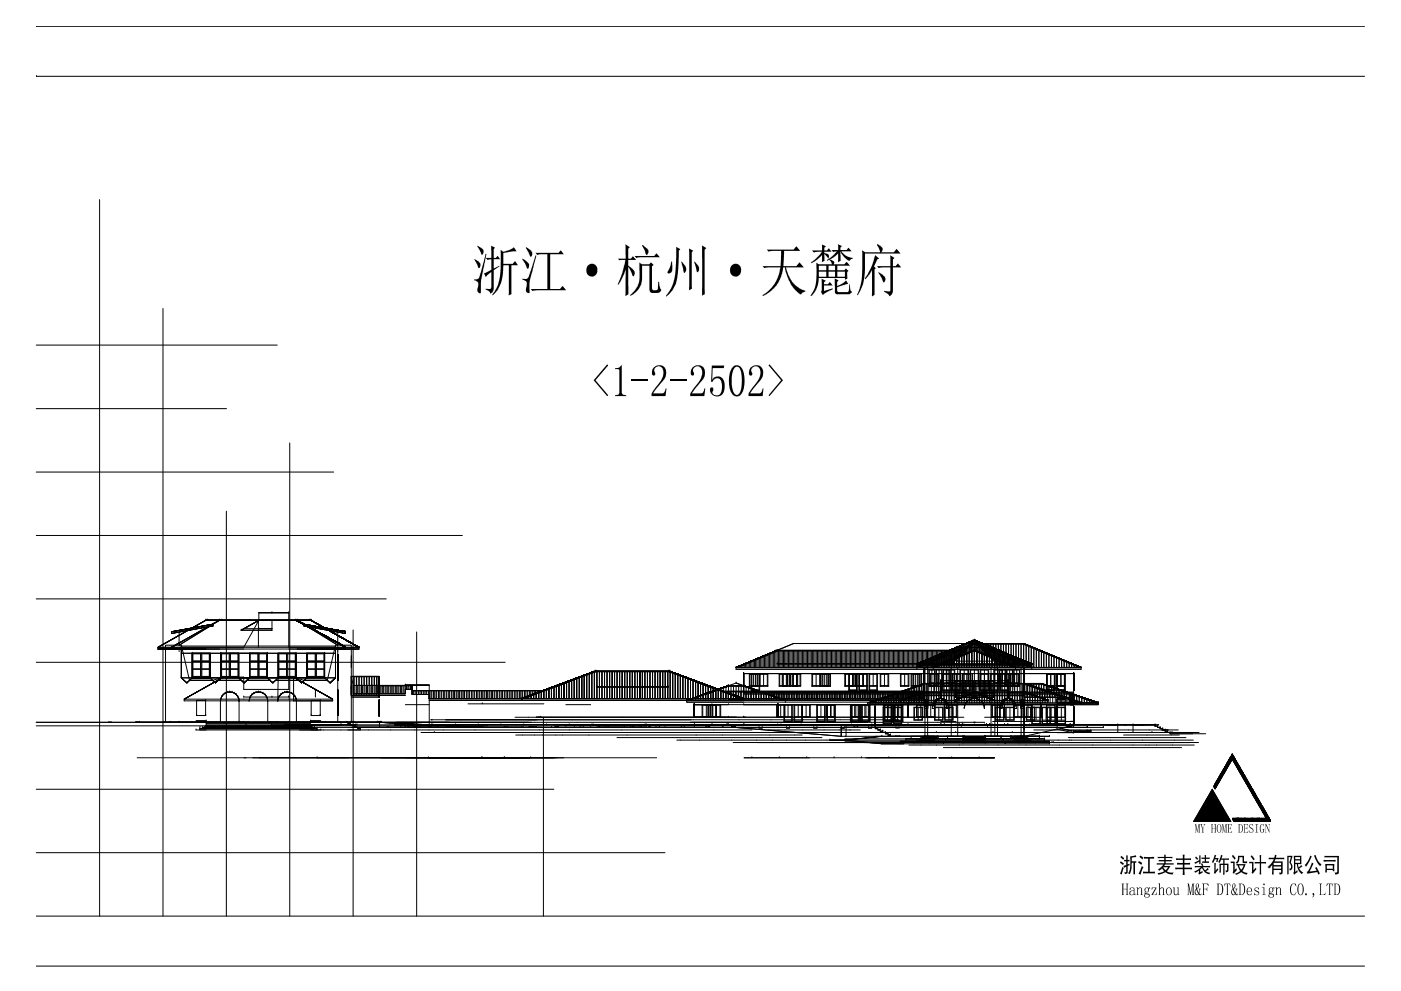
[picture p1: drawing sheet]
<svg xmlns="http://www.w3.org/2000/svg" width="420mm" height="297mm" viewBox="0 0 420 297" stroke-linecap="round" stroke-linejoin="round" font-family="sans-serif">
<path d="M10.9 7.9h.1M10.9 7.9h398.3M10.9 22.9h.1M10.9 22.9h398.3M10.9 274.6h398.3M10.9 289.6h398.3" fill="none" stroke="#000" stroke-width=".3"/>
<!-- layer: W0b -->
<g fill="none" stroke="#000" stroke-width=".3">
<path d="M29.9 59.8v214.8M48.9 92.5v182.1M10.9 103.4h72.2M10.9 122.5h57M86.9 132.8v141.8M10.9 141.5h89.2M67.9 153.2v121.4M10.9 179.5h105M10.9 160.5h127.8M10.9 198.5h140.6M47.4 194l14.4-8.1-14.4 8.1M47.4 194.5h.1"/>
<path d="M47.4 194l14.4-8.1h4.1l-14.5 8.1zM47.4 194.5h60.2M51.4 194h.1M51.4 194.5h.1M51.4 189.9h.1M51.4 189.4l12.6-2.3-12.6 2.3M51.4 189.9l12.6-2.3-12.6 2.3M51.4 194l14.5-8.1h11.7l-4.5 8.1zM53.7 195.3h.1M53.7 189.2l10.3-2.1-10.3 6.3zM53.7 192.8l-2.3 1.2M54.4 195.8h3.2v7.4h-3.2z"/>
<path d="M54.4 193.4v9.8zM54.4 193.6h46.2v2.2h-46.2zM57.6 195.8v7.4v-7.4M57.6 195.8h.1M57.6 195.8h5.4M57.6 195.8v7.4M57.9 198.3h2.2v2.2h-2.2zM57.9 196h2.2v2.1h-2.2zM60.3 195.8v7.1M60.5 198.3h2.3v2.2h-2.3zM60.5 196h2.3v2.1h-2.3zM61.8 185.9h.1"/>
<path d="M61.8 194.5h-14.4h18.5M61.8 185.9h31.4M62.3 185.9h.1M63 195.8v7.4h3.2v-7.4h-3.2v7.4M63 195.8v7.4v-7.4M63 195.8h-5.4h5.4M64 187.1h.1M64 187.6h.1M65.9 185.9h.1M65.9 185.9l-14.5 8.1M65.9 185.9l-12.2 7.5M66.2 195.8v7.4v-7.4"/>
<path d="M66.2 195.8h.1M66.2 195.8h2.7M66.2 195.8v7.4M66.4 185.9h.1M66.4 198.3h2.3v2.2h-2.3zM66.4 196h2.3v2.1h-2.3zM68.9 195.8h2.7h-5.4h5.4M68.9 195.8v7.1M69.1 198.3h2.3v2.2h-2.3zM69.1 196h2.3v2.1h-2.3zM71.6 195.8h3.2v7.4h-3.2zM71.6 195.8h3.2v7.4h-3.2h3.2l-1.6 1.5-1.6-1.5z"/>
<path d="M71.6 195.8v7.4v-7.4M71.6 195.8v7.4M72.3 188.9l5.3-3-5.3 3M72.3 188.9h.1M72.3 188.9l5.3-3h4v3zM72.3 188.9h9.3M73.1 188.4h8.5h-4M74.8 195.8v7.4v-7.4M74.8 195.8h5.4h-5.4h2.7M74.8 195.8v7.4M75 198.3h2.3v2.2h-2.3zM75 196h2.3v2.1h-2.3z"/>
<path d="M77.5 185.9v8.1M77.5 195.8v7.1M77.5 195.8h2.7M77.6 183.7h4h-4M77.6 188.4h.1M77.6 185.9h.1M77.6 183.7h9v2.2h-9zM77.6 185.9l-5.3 3M77.7 198.3h2.3v2.2h-2.3zM77.7 196h2.3v2.1h-2.3zM80.2 195.8v7.4v-7.4M80.2 195.8h3.2v7.4h-3.2z"/>
<path d="M80.2 195.8h.1M80.2 195.8v7.4M81.6 183.7h5h-5M81.6 183.7h.1M83.4 195.8v7.4v-7.4M83.4 195.8h5.4h-5.4M83.4 195.8h5.4M83.4 195.8v7.4M83.6 198.3h2.3v2.2h-2.3zM83.6 196h2.3v2.1h-2.3zM86.1 195.8v7.1M86.3 198.3h2.2v2.2h-2.2z"/>
<path d="M86.3 196h2.2v2.1h-2.2zM86.6 183.7h.1M86.6 185.9h2.5l14.5 8.1h-17zM88.7 185.9h.1M88.7 185.8l14.9 8.1-14.9-8.1 14.9 8.1-14.9-8.1 14.9 8.1-14.5-7.9 14.5 7.9-12.9-7M88.7 185.8l14.9 8.1-14.9-8.1 14.9 8.1-14.9-8.1 14.9 8.1-14.9-8.1 14.9 8.1-14.9-8.1 14.9 8.1-12.2-6.6M88.7 185.9l.4 .2M88.7 185.9l14.9 8.1M88.7 185.8l2.3 1.2M88.7 185.8l14.9 8.1zM88.8 195.8v7.4v-7.4M88.8 195.8h.1"/>
<path d="M88.8 195.8h3.2v7.4h-3.2l1.6 1.5 1.6-1.5h-3.2zM88.8 185.8l2.2 1.2zM88.8 185.9l2.2 1.1zM88.8 195.8v7.4M88.8 185.9l2.2 1.1M88.8 185.9l2.2 1.1-2.2-1.1M88.9 185.9l2.1 1.1zM88.9 185.9l2.1 1.1-2.1-1.1M88.9 185.9l14.7 8zM88.9 185.9l2.1 1.1M89 185.9l14.6 8zM89 186l14.6 7.9z"/>
<path d="M89 186l14.6 7.9-14.6-7.9 13.9 7.6M89.1 185.9h.1M89.1 185.9h4.1l14.4 8.1h-4zM89.1 185.9l14.5 8.1M89.1 185.9l12.2 7.5M90.7 186.9l-1.6-.9 2.4 1.3M91 187.2h.1M91 187.2l12.6 2.2M91 187.2l10.3 5.6M91 187.1l12.6 2.2zM91 187.1l12.6 2.2-12.6-2.2M91 187.1h.1"/>
<path d="M91 187.6h.1M91 187.1l10.3 2.1v4.2zM92 195.8v7.4v-7.4M92 195.8h5.4h-5.4M92 195.8v7.4M92 195.8h5.4M92.2 196h2.3v2.1h-2.3zM92.2 198.3h2.3v2.2h-2.3zM92.7 185.9h.1M92.9 185.7l14.7 8.3-14.7-8.3M92.9 185.7l14.7 8.3M92.9 185.7l.3 .2"/>
<path d="M92.9 185.8l14.7 8.2-14.6-8.2M93.1 185.9l14.5 8.1-14.5-8.2 14.5 8.2-13.2-7.4M93.2 185.9l14.4 8.1-14.4-8.1M93.2 185.9h-31.4l-14.4 8.1h60.2l-14.4-8.1 14.4 8.1M93.2 185.9h.1M93.4 186l14.2 8M94.1 186.4l13.5 7.6-12.7-7.2M94.5 189l-5.4-3 14.5 7.9M94.7 195.8v7.1M94.9 196h2.2v2.1h-2.2zM94.9 198.3h2.2v2.2h-2.2zM95.2 187l12.4 7-11.7-6.6"/>
<path d="M95.2 189.4l8.4 4.5-7.6-4.1M95.3 189.4l-6.2-3.4 14.5 7.9-14.5-7.9 7 3.8M95.6 187.3l12 6.7-11.2-6.3M96.7 187.8l10.9 6.2-10.2-5.7M96.8 190.2l6.8 3.7-6.1-3.3M96.8 190.2l-7.8-4.2 8.6 4.6M97.1 188.1l10.5 5.9-9.7-5.5M97.4 195.8v7.4h3.2v-7.4h-3.2v7.4M97.4 195.8h.1M98.2 188.7l9.4 5.3-6.4-3.6M98.3 191l5.3 2.9-3.8-2.1M98.4 191.1l-9.4-5.1 10.1 5.5"/>
<path d="M98.6 188.9l9 5.1-8.2-4.6M99 189.1l8.6 4.9-7.9-4.5M99 191.4l4.6 2.5-3.1-1.7M99.9 191.9l-10.9-5.9 11.7 6.3M100.1 189.8l7.5 4.2-6.7-3.8M100.5 190l7.1 4M100.6 193.4v9.8zM101.3 195.3h.1M101.3 189.2h.1M101.3 192.8h.1M101.3 192.6l2.3 1.3-2.3-1.3M101.3 192.7l2.3 1.2-1.5-.8"/>
<path d="M101.3 193.8v22.7M101.3 192.8l2.3 1.2M101.3 192.6l2.3 1.3M101.3 199.1h.1M101.3 198.9h.1M101.3 196.7h.1M101.3 196.5h.1M101.3 196.7v2.2v-2.2M101.3 199.1v2.3v-2.3M101.3 196.7v2.2M101.3 199.1v2.3M101.3 196.5v7.4v-7.4"/>
<path d="M101.3 198.9v-2.2v2.2M101.3 196.5v7.4M101.4 192.7l-12.4-6.7 13.2 7.1M101.6 190.6l6 3.4-5.2-2.9M102 190.9l5.6 3.1-4.9-2.7M103.1 191.5l4.5 2.5-3.7-2.1M103.5 191.7l4.1 2.3-2.6-1.5M103.6 189.9h.1M103.6 189.4h.1M103.6 189.9l-12.6-2.3 12.6 2.3M103.6 189.4l-12.6-2.3 12.6 2.3M103.6 194h.1"/>
<path d="M103.6 194.5h.1M104.3 192.1l3.3 1.9-1.8-1M104.6 192.3l3 1.7-.7-.4M105.4 196.9h.1M105.4 192.8l2.2 1.2-1.4-.8M105.4 196.9v3.2v-3.2M105.4 196.9v3.2M105.9 188.8v85.8M106.5 193.4l1.1 .6-.3-.2M107.6 194h.1M107.6 194.5h.1M107.6 194l-14.4-8.1 14.4 8.1"/>
<path d="M125 189.4v85.2M221.6 199.7l-.8 .4M221.7 199.9v.2M222.1 199.7v.3M222.4 199.6v.5M222.8 199.4v.6M223.1 199.1l-2.3 1 1.5-.7M223.2 199.3v.8M223.6 199.1v.9M224 199v1.1M224.4 198.8v1.2M224.6 198.5l-3.8 1.6 3-1.3"/>
<path d="M224.7 198.6v1.5M225.1 198.5v1.5M225.5 198.3v1.8M225.9 198.1v1.9M226.3 198v2.1M226.6 197.8v2.2M227 197.7v2.4M227.4 197.5v2.5M227.7 197.4v2.7M228.1 197.2v2.8M228.5 197.1v3M228.9 196.9v3.1"/>
<path d="M229.3 196.7v3.4M229.6 196.6v3.4M230 196.4v3.7M230.4 196.2v3.8M230.8 196.1v4M231.2 195.9v4.1M231.5 195.8v4.3M231.9 195.6v4.4M232.2 195.3l-11.4 4.8 10.6-4.5M232.3 195.5v4.6M232.7 195.1h.1M232.7 195.1l-11.9 5 11.9-5"/>
<path d="M232.7 195.1l-11.9 5M232.7 195.3v4.7M233.1 195h.1M233.1 199h.1M233.1 195h54.2h-54.2M233.1 195.2v4.9M233.1 195h54.2M233.5 195.1v4.9M233.8 195.1v5M234.2 195.1v4.9M234.6 195.1v5M235 195.1v4.9"/>
<path d="M235.3 195.1v5M235.7 195.1v4.9M236.1 195.1v5M236.5 195.1v4.9M236.8 195.1v5M237.2 195.1v4.9M237.6 195.1v5M238 195.1v4.9M238.4 195.1v5M238.7 195.1v4.9M239.1 195.1v5M239.5 195.1v4.9"/>
<path d="M239.9 195.1v5M240.3 195.1v4.9M240.7 195.1v5M241 195.1v4.9M241.4 195.1v5M241.8 195.1v4.9M242.2 195.1v5M242.6 195.1v4.9M242.9 195.1v5M243.3 195.1v4.9M243.7 195.1v5M244 195.1v4.9"/>
<path d="M244.4 195.1v5M244.8 195.1v4.9M245.2 195.1v5M245.6 195.1v4.9M245.9 195.1v5M246.3 195.1v4.9M246.7 195.1v5M247.1 195.1v4.9M247.5 195.1v5M247.8 195.1v4.9M248.2 195.1v5M248.6 195.1v4.9"/>
<path d="M249 195.1v5M249.4 195.1v4.9M249.8 195.1v5M250.1 195.1v4.9M250.5 195.1v5M250.9 195.1v4.9M251.3 195.1v5M251.7 195.1v4.9M252 195.1v5M252.4 195.1v4.9M252.8 195.1v5M253.1 195.1v4.9"/>
<path d="M253.5 195.1v5M253.9 195.1v4.9M254.3 195.1v5M254.7 195.1v4.9M255 195.1v5M255.4 195.1v4.9M255.8 195.1v5M256.2 195.1v4.9M256.6 195.1v5M256.9 195.1v4.9M257.3 195.1v5M257.7 195.1v4.9"/>
<path d="M258.1 195.1v5M258.5 195.1v4.9M258.9 195.1v5M259.2 195.1v4.9M259.6 195.1v5M260 195.1v4.9M260.4 195.1v5M260.8 195.1v4.9M261.1 195.1v5M261.5 195.1v4.9M261.9 195.1v5M262.2 195.1v4.9"/>
<path d="M262.6 195.1v5M263 195.1v4.9M263.4 195.1v5M263.8 195.1v4.9M264.1 195.1v5M264.5 195.1v4.9M264.9 195.1v5M265.3 195.1v4.9M265.7 195.1v5M266.1 195.1v4.9M266.4 195.1v5M266.8 195.1v4.9"/>
<path d="M267.2 195.1v5M267.6 195.1v4.9M268 195.1v5M268.3 195.1v4.9M268.7 195.1v5M269.1 195.1v4.9M269.5 195.1v5M269.8 195.1v4.9M270.2 195.1v5M270.6 195.1v4.9M271 195.1v5M271.3 195.1v4.9"/>
<path d="M271.7 195.1v5M272.1 195.1v4.9M272.5 195.1v5M272.9 195.1v4.9M273.2 195.1v5M273.6 195.1v4.9M274 195.1v5M274.4 195.1v4.9M274.8 195.1v4.9M274.9 199h.1M274.9 199l11.9-4.8zM275 199.1l17.2-7.2-7.1 7.2z"/>
<path d="M275 199.6h.1M275 199.1l12.1-5.1h10.2l12.1 5.1zM275 199.6h34.4M275.2 195.1v4.9M275.2 199h33.9l-16.2-6.8 11.5 6.8M275.5 199l11.8-4.8h9.8l11.8 4.8M275.5 199h.1M275.5 195.1v4.6M275.9 195.1v4.9M276.3 195.1v4.2M276.3 199.7v.4M276.7 195.1v4.9"/>
<path d="M276.9 198.3l-1.2 .7M277.1 195.1v3.9M277.1 199.4v.7M277.3 198.1l-2.4 .9 1.6-.6M277.3 199.1l-2.3 1 1.5-.7M277.4 195.1v25.6M277.8 195.1v3.9M277.8 199.1v1M278 198.8l-3 1.3 .8-.4M278.2 195.1v4.9M278.2 199.9v20.8M278.3 197.7l-3.4 1.3"/>
<path d="M278.5 195.1v5M278.8 197.6l-2.5 1.4M278.8 197.5l-3.9 1.5 3.1-1.2M278.9 195.1v4.9M279.3 195.1v5M279.6 198.2l-4.6 1.9 3.8-1.6M279.7 195.1v4.8M280 199l11.5-6.8-6.7 6.8M280.1 195.1v5M280.1 196.9l-5.2 2.1 1.5-.6M280.2 197.9l11.7-4.8-12.4 5.1M280.3 196.8l-5.4 2.2 4.7-1.9"/>
<path d="M280.3 199.9l-.4 .2M280.4 195.1v4.5M280.6 196.8l-3.8 2.2M280.8 195.1v5M281.1 196.5l-6.2 2.5 .8-.3M281.1 197.5l-6.1 2.6 5.3-2.3M281.1 199.6l-1.2 .5M281.2 195.1v4.2M281.6 195.1v5M282 195.1v3.9M282.3 195.1v5M282.4 196.1l-5 2.9"/>
<path d="M282.6 195.8l-7.7 3.2 6.9-2.8M282.7 195.1v3.5M283.1 195.1v5M283.4 198.6l-3.5 1.5 1.9-.8M283.5 195.1v3.2M283.8 195.3l-8.9 3.7 7.1-2.9M283.9 195.1v5M284 196.3l7.9-3.2-10.2 4.2M284.1 196.3l-9.1 3.8 8.4-3.5M284.1 198.3l-4.2 1.8 2.7-1.1M284.2 195.3l-6.3 3.7M284.3 195.1v2.9"/>
<path d="M284.6 195.1v5M284.8 196l-9.8 4.1 7.6-3.2M285 195.1v2.6M285.3 199.9v20.8M285.4 194.9v5.2M285.5 195.7l6.4-2.6-7.1 2.9M285.5 198.3l-1.2 .7M285.6 194.6l-10.7 4.4 9.9-4.1M285.6 197.7l-5.5 2.3M285.8 195.1v2.3M286 194.5l-7.6 4.5M286.2 194.6v5.5"/>
<path d="M286.3 195.4l5.6-2.3-8.7 3.6M286.3 197.6l-2.5 1.4M286.4 194.3l-11.5 4.7 11.9-4.8-11.9 4.8M286.4 195.3l-11.4 4.8 6.8-2.9M286.4 195.1l-11.9 5h-53.2l11.9-5h54.2M286.5 195.1v2M286.8 194.2h.1M286.8 194.2l-11.9 4.8M286.8 194.2l-11.9 4.8 9.2-3.7M286.9 194.3v5.8M287 196.8l-3.8 2.2M287.1 194l5.1-2.1-17.2 7.2"/>
<path d="M287.1 194h.1M287.1 198.2h.1M287.1 194l5.1-2.1 5.1 2.1M287.1 194h10.2M287.1 198.2h10.2M287.1 195l-12.1 5.1 10.6-4.5M287.2 199.9v20.8M287.3 195h.1M287.3 199h-54.2h54.2M287.3 195h-54.2l-12.3 5.1h59.1M287.3 195.1v1.7M287.6 194.2v5.9"/>
<path d="M287.7 196.9l4.2-1.8-5 2.1M287.8 196.1l-5.1 2.9M287.9 193.8l-8.9 5.2M287.9 194.7l-12.9 5.4 12.3-5.1M288 194.8v1.6M288.3 194.5l-1 .5 .2-.1M288.4 194.2v5.9M288.5 195.3l-6.3 3.7M288.7 193.4l-13.8 5.6 13-5.4M288.8 194.5v1.6M289.2 196.2l2.7-1.1-3.5 1.4M289.2 194.2v5.9"/>
<path d="M289.2 194.5l-7.6 4.5M289.4 193.1l-14.5 5.9 12.6-5.2M289.4 193l-14.5 6 10.8-4.4M289.5 194.2v1.6M289.7 193l-10.2 6M289.9 194.1v6M290 193.8l-8.9 5.2M290.2 195.8l-8.6 3.6M290.3 193.9v1.6M290.6 193.6l-3.3 1.4 1.7-.8M290.7 195.6l1.2-.5-2 .8M290.7 193.7v6.4"/>
<path d="M290.8 193l-10.2 6M290.9 192.4l-16 6.6 15.3-6.3M290.9 195.5l-11 4.6M291.1 193.6v1.6M291.5 193.1v7M291.7 192.1l-16.8 6.9 16.9-7-16.9 7 12.2-5M291.7 195.2l-5.5 2.3M291.8 192h.1M291.8 192l-16.9 7 16.9-7-16.9 7 16.9-7-16.9 7 16.9-7-16.9 7 16.3-6.7M291.8 192l-16.9 7M291.8 192l-5 2.2M291.8 193.3v1.6"/>
<path d="M291.9 193.1h.1M291.9 193.1l-4.9 1.9M291.9 195.1h.1M291.9 193.1l-4.6 1.9 4.6-1.9-4.6 1.9 2.5-1.1M291.9 193.1l-4.6 1.9 4-1.7M291.9 193.1l-4.6 1.9 4.6-1.9M291.9 193.1l-16.9 7M291.9 195.1l-.4 .2M292.2 191.9h.1M292.2 191.9l-17.2 7.2 12.1-5.1M292.2 191.9l17.2 7.2h-10.1zM292.2 191.9l5.1 2.1h-10.2"/>
<path d="M292.2 192.9h.1M292.2 192.9l17.2 7.2-16.8-7M292.2 192.9h14.8l17.2 7.2h-14.8zM292.2 192.9l17.2 7.2-17.2-7.2M292.2 195l12.3 5.1-11.9-5M292.2 195h.1M292.2 195l-12.3 5.1M292.2 191.9l-17.2 7.2M292.2 191.9l17.2 7.2M292.2 192.3l-6.7 6.8M292.2 192.3v7.8M292.2 192.3l6.7 6.8"/>
<path d="M292.2 193.1l16.7 7h-33.4l16.9-7.1h14.4l16.9 7h-18.7l-12.8-5.3-12.8 5.3h-58.1M292.2 192.9l-17.2 7.2M292.2 195l12.3 5.1M292.6 192l16.8 7M292.6 192h.1M292.6 193.1h.1M292.6 195.1h.1M292.6 192l5.1 2.2M292.6 193.1l16.2 6.7M292.6 193.1l3.3 1.3M292.6 195.1l11.9 5M292.6 195.1l1.9 .8"/>
<path d="M292.6 193v1.9M292.7 192.1l16.7 6.9-15.2-6.3M292.7 193.1l16.7 7M292.8 193.2l-.2-.1 1 .4M292.9 192.2l6.7 6.8M293 195.3l-.4-.2 1.1 .5M293 193.1v7M293.1 193.1h13.7l16.9 7h-13.7zM293.2 192.3l16.2 6.7-12.5-5.2M293.4 193v2.2M293.5 192.4l15.9 6.6-14.4-5.9M293.7 193l10.2 6"/>
<path d="M293.7 193.7v6.4M294.1 193v2.5M294.2 195.8l10.3 4.3M294.3 193.8l-1.7-.7 2.5 1M294.4 193.8l8.9 5.2M294.5 194.1v6M294.7 193l10.2 6M294.9 193v2.8M295 193l14.4 6-13.6-5.6M295.1 194.5l7.7 4.5M295.2 196.2l-2.6-1.1 3.4 1.4M295.2 194.2v5.9"/>
<path d="M295.6 193v3.1M295.9 195.3l6.3 3.7M296 194.2v5.9M296.4 193v3.4M296.5 193.6l12.9 5.4-12.1-5M296.5 193.8l9 5.2M296.5 196.7l5.5 2.4M296.6 194.7l-4-1.6 4.8 1.9M296.7 196.1l5 2.9M296.7 196.9l-4.1-1.8 4.9 2.1M296.7 194.2v5.9M297.1 193v3.8"/>
<path d="M297.2 199.9v20.8M297.3 194l-5.1-2.1 17.2 7.2M297.3 194h.1M297.4 196.8l3.7 2.2M297.5 194.3v5.8M297.7 194.2h.1M297.7 194.2l11.7 4.8M297.7 194.2l11.7 4.8zM297.9 193v4.1M298 195.3l11.4 4.8-9.1-3.8M298.1 195.4l-5.5-2.3 9.3 3.8M298.1 197.6l2.5 1.4"/>
<path d="M298.3 194.6v5.5M298.4 194.5l7.6 4.5M298.4 199.9v20.8M298.6 193v4.4M298.8 195.6l10.6 4.5-9.9-4.1M298.8 197.7l5.5 2.3M298.9 195.7l-6.3-2.6 7.1 2.9M298.9 198.3l1.2 .7M299 194.9v5.2M299.2 199.9v20.8M299.4 193v4.7M299.6 194.9l9.8 4.1-9.1-3.7"/>
<path d="M299.8 195.3v4.8M300.2 195.3l6.3 3.7M300.2 193v5M300.3 198.3l4.2 1.8-2.7-1.1M300.4 196.3l-7.8-3.2 8.6 3.6M300.6 195.6v4.5M300.6 195.3l8.8 3.7-5.1-2.1M300.9 193v5.3M301.1 196.6l8.3 3.5-7.6-3.2M301.1 198.6l3.4 1.5-1.9-.8M301.3 195.8v4.3M301.7 193v5.6"/>
<path d="M301.8 195.8l7.6 3.2-6.8-2.8M302 196.1l5.1 2.9M302.1 196.2v3.9M302.5 193v6M302.6 197.2l6.8 2.9-6.1-2.6M302.7 197.3l-10.1-4.2 10.8 4.5M302.8 196.5v3.6M303.2 193v6.3M303.3 196.5l6.1 2.5-5.3-2.2M303.3 199.6l1.2 .5M303.6 196.8v3.3M303.8 196.8l3.8 2.2"/>
<path d="M303.9 193v6.6M304.1 197.8l5.3 2.3-3.8-1.6M304.1 199.9l.4 .2M304.2 197.9l-11.6-4.8 12.4 5.1M304.3 197.1v3M304.7 193v6.9M304.9 197.1l4.5 1.9-.8-.3M305.1 197.5v2.6M305.5 193v7M305.6 197.5l3.8 1.5-3-1.2M305.6 197.6l2.5 1.4v-.3M305.8 197.8v2.3"/>
<path d="M306.1 197.7l3.3 1.3M306.2 193v27.7M306.4 198.8l3 1.3-1.5-.7M306.6 198.1v.9M306.6 199.1v1M307 192.9l17.2 7.2-17.2-7.2M307 192.9l17.2 7.2-16.7-7M307 193.1v27.6M307 192.9h-69l-17.2 7.2M307.1 199.1l2.3 1-.8-.4M307.2 198.1l2.2 .9-1.5-.6M307.4 198.4v.6"/>
<path d="M307.4 199.4v.7M307.5 198.3l1.2 .7M307.5 193.1l16.7 7M307.7 193.4v6.6M308 198.4l1.4 .6M308.1 199.7v.4M308.3 193.4l15.9 6.7-15.9-6.7M308.5 193.7v6.3M308.9 199h.1M309 193.7l15.2 6.4zM309.3 194v6M309.4 199.6h.1"/>
<path d="M309.4 199h.1M310 194.4v5.7M310.8 194.7v5.4M311.6 195v5.1M312.3 195.3v4.8M313 195.6v4.5M313.8 195.9v4.2M314.6 196.2v3.9M315.3 196.6v3.5M316.1 196.9v3.2M316.9 197.2v2.9M317.6 197.5v2.6"/>
<path d="M318.1 197.5l6.1 2.6-5.3-2.3M318.4 197.8v2.3M319.1 198.1v2M319.9 198.5v1.6M320.4 198.5l3.8 1.6M320.7 198.8v1.3M321.4 199.1v1M321.9 199.1l2.3 1-1.5-.7M322.1 199.4v.7M322.9 199.7v.4M323.4 199.7l.8 .4M10.9 216.5h123.9"/>
<path d="M10.9 217.6h135.3M33.5 216.5h-1h1M40.8 216.5h1h-1M40.8 216.5h.1M41.3 216.5h.1M41.3 216.5h-.5h1M41.8 216.5h.1M49.1 216.5h.1M49.6 216.5h.1M49.6 216.5h-.5h.5M49.6 216.5h9.4h-8M51 216.5h.1"/>
<path d="M53.7 216.5h.1M53.7 216.5h47.6h-19.1M54.4 203.2h3.2l-1.6 1.5zM54.4 203.2h.1M55.2 209.6l11.8-6.6-11.8 6.6 11.8-6.6h6.1v3.6h13.5v-3.6h1.4l11.8 6.6zM55.2 210.1h.1M55.2 210.1h44.6M56 204.7h.1M56 204.7l-1.6-1.5 1.6 1.5M56.8 203.9l-.8 .8 .8-.8M56.8 203.9l.8-.7h5.4h-5.4h5.4l.8 .7zM56.8 203.9h.1"/>
<path d="M56.8 203.9l-2.4-10.5h-4.8v23.1M56.8 203.9h7M57.5 216.5h.1M57.6 203.2h.1M57.6 202.9h5.4M57.6 203.2h39.8M57.9 200.6h2.2v2.1h-2.2zM58.8 218.8h.1M58.8 216.1h3h-3M58.8 218.8h166.7M59 214.5h.1M59 214.5h2.7"/>
<path d="M59.9 218.4h.1M59.9 218.8h.1M59.9 218.4h35.2M60 218h.1M60.5 200.6h2.3v2.1h-2.3zM60.7 218.4h.1M60.7 218h.1M60.7 218h186.6M61.5 218h.1M61.5 217.6h32M61.7 209.9h.1M61.7 214.5h.1"/>
<path d="M61.7 216.5h4.4h-4.3M61.7 209.9h-2.7v4.6M61.7 209.9v4.6M61.8 217.3h.1M61.8 216.9h.1M61.8 216.1h.1M61.8 217.6h.1M61.8 217.3h40.7M61.8 216.9h31.4M63 203.2h.1M63 203.2h3.2l-1.6 1.5zM63.8 203.9l.8 .8-.8-.8"/>
<path d="M63.8 203.9h-7h7M64.6 204.7h.1M65.4 203.9l-.8 .8 .8-.8M65.4 203.9l.8-.7h5.4l.8 .7zM65.4 203.9h.1M66.1 210.2h.1M66.1 216.5h.1M66.1 210.2v6.3M66.2 209.5l-.1 .7 .1-.7M66.2 209.5h.1M66.2 203.2h.1M66.2 202.9h5.4"/>
<path d="M66.2 203.2l-2.4 .7M66.4 200.6h2.3v2.1h-2.3zM66.5 208.8h.1M66.5 208.8l-.3 .7 .3-.7M67 208.2l-.5 .6 .5-.6M67 208.2h.1M67.5 207.8h.1M67.5 207.8l-.5 .4 .5-.4M68.2 207.5l-.7 .3 .7-.3M68.2 207.5h.1M68.9 207.4l-.7 .1 .7-.1M68.9 207.4h.1"/>
<path d="M69.1 200.6h2.3v2.1h-2.3zM69.6 207.5l-.7-.1 .7 .1M69.6 207.5h.1M70.3 207.8h.1M70.3 207.8l-.7-.3 .7 .3M70.9 208.2h.1M70.9 208.2l-.6-.4 .6 .4M71.3 208.8h.1M71.3 208.8l-.4-.6 .4 .6M71.6 203.2h3.2l-1.6 1.5zM71.6 203.2h.1M71.6 203.2h-5.4h5.4"/>
<path d="M71.6 209.5l-.3-.7 .3 .7M71.6 209.5h.1M71.7 210.2l-.1-.7 .1 .7M71.7 216.5h3h-3M71.7 216.5h.1M71.7 210.2v6.3h3M72.4 203.9l.8 .8-.8-.8M72.4 203.9h-7h7M73.1 216.5h.1M73.1 208.9h.1M73.1 208.9h13.5M73.2 204.7h.1"/>
<path d="M73.8 217.3h.1M74 203.9h7h-7l.8-.7h5.4l.8 .7zM74 203.9l-.8 .8 .8-.8M74.7 210.2h.1M74.7 216.5h.1M74.8 209.5l-.1 .7 .1-.7M74.8 209.5h.1M74.8 203.2h.1M74.8 203.2h5.4h-5.4M74.8 202.9h5.4M75 200.6h2.3v2.1h-2.3zM75.1 208.8h.1"/>
<path d="M75.1 208.8l-.3 .7 .3-.7M75.6 208.2l-.5 .6 .5-.6M75.6 208.2h.1M76.1 207.8l-.5 .4 .5-.4M76.1 207.8h.1M76.8 207.5h.1M76.8 207.5l-.7 .3 .7-.3M77.5 207.4h.1M77.5 207.4l-.7 .1 .7-.1M77.7 200.6h2.3v2.1h-2.3zM78.2 207.5l-.7-.1 .7 .1M78.2 207.5h.1"/>
<path d="M78.9 207.8h.1M78.9 207.8l-.7-.3 .7 .3M79.5 208.2l-.6-.4 .6 .4M79.5 208.2h.1M79.9 208.8l-.4-.6 .4 .6M79.9 208.8h.1M80.2 203.2h.1M80.2 203.2h3.2l-1.6 1.5zM80.2 209.5l-.3-.7 .3 .7M80.2 209.5h.1M80.3 210.2l-.1-.7 .1 .7M80.3 216.5h.1"/>
<path d="M80.3 210.2v6.3h3M80.4 203.2h3l-.1 7M81 203.9h.1M81 203.9l.8 .8-.8-.8M81.4 217.3h.1M81.6 208.9h.1M81.8 204.7h.1M82.6 203.9l.8-.7h5.4l.8 .7zM82.6 203.9h7h-7M82.6 203.9l-.8 .8 .8-.8M83.3 210.2h.1M83.3 216.5h-3h3"/>
<path d="M83.3 216.5h.1M83.4 209.5h.1M83.4 209.5l-.1 .7 .1-.7M83.4 203.2h.1M83.4 203.2h5.4h-5.4M83.4 202.9h5.4M83.6 200.6h2.3v2.1h-2.3zM83.7 208.8l-.3 .7 .3-.7M83.7 208.8h.1M84.1 208.2l-.4 .6 .4-.6M84.1 208.2h.1M84.7 207.8l-.6 .4 .6-.4"/>
<path d="M84.7 207.8h.1M85.4 207.5l-.7 .3 .7-.3M85.4 207.5h.1M85.4 217.3h.1M85.4 217.3h17.1h-16.7M85.4 217.3h14h-13.6M85.8 217.3h.1M86.1 207.4l-.7 .1 .7-.1M86.1 207.4h.1M86.3 200.6h2.2v2.1h-2.2zM86.6 208.9h.1M86.6 216.5h.1"/>
<path d="M86.8 207.5h.1M86.8 207.5l-.7-.1 .7 .1M87.3 216.5h-45.7h45.7M87.5 207.8h.1M87.5 207.8l-.7-.3 .7 .3M88.1 208.2l-.6-.4 .6 .4M88.1 208.2h.1M88.5 208.8l-.4-.6 .4 .6M88.5 208.8h.1M88.8 203.2h.1M88.8 203.2l2.4 .7h7M88.8 209.5l-.3-.7 .3 .7"/>
<path d="M88.8 209.5h.1M88.9 210.2l-.1-.7 .1 .7M88.9 216.5h.1M88.9 210.2v6.3M89.6 203.9h.1M89.6 203.9l.8 .8-.8-.8M90.4 204.7h.1M91.2 203.9l-.8 .8 .8-.8M91.2 203.9l.8-.7h5.4l.8 .7zM91.2 203.9h7h-7M92 203.2h.1M92 203.2h5.4h-5.4"/>
<path d="M92 202.9h5.4M92.2 200.6h2.3v2.1h-2.3zM93.2 216.1h.1M93.2 217.6h.1M93.2 217.6h-31.4h31.4M93.2 216.5h.1M93.3 214.5h.1M93.3 216.5h-4.4h4.4M93.3 214.5h2.7M93.5 217.6h.1M93.5 218h.1M94.3 218.4h.1"/>
<path d="M94.3 218h.1M94.6 206.6v2.3M94.9 200.6h2.2v2.1h-2.2zM95.1 218.4h.1M95.1 218.8h.1M96 209.9h.1M96 214.5h.1M96 209.9h-2.7v4.6M96 209.9v4.6M96.2 218.8h.1M96.2 216.1h-3h3M97.4 203.2h3.2l-1.6 1.5z"/>
<path d="M97.4 203.2h.1M97.5 216.5h.1M98.2 203.9l.8 .8-.8-.8M98.2 203.9l2.4-10.5h4.8v23.1M98.2 203.9h.1M99 204.7h.1M99 204.7l1.6-1.5-1.6 1.5M99.8 210.1h.1M99.8 209.6l-11.8-6.6 11.8 6.6-11.8-6.6v7.1M100.6 203.2h.1M101.3 216.5h.1M101.3 216.5h12.4"/>
<path d="M101.3 214h.1M101.3 212.1h.1M101.3 211.9h.1M101.3 207.4h.1M101.3 209.7h.1M101.3 209.5h.1M101.3 203.4h.1M101.3 201.5h.1M101.3 201.4h.1M101.3 207.2h.1M101.3 203.6h.1M101.3 203.9h.1"/>
<path d="M101.3 214.2h.1M101.3 214.5h.1M101.3 209.7v2.2v-2.2M101.3 207.4v2.1v-2.1M101.3 201.5v1.9v-1.9M101.3 212.1v1.9M101.3 207.2v7.3M101.3 209.7v2.2M101.3 207.4v2.1M101.3 201.5v1.9M101.3 203.9v-7.4v7.4M101.3 212.1v1.9z"/>
<path d="M101.3 207.2v7.3zM101.3 211.9v-2.2v2.2M101.3 209.5v-2.1v2.1M101.3 201.4v-2.3v2.3M101.3 203.4v-1.9v1.9M101.9 216.5h-14.6h15M102.1 217.3h.1M102.1 217.3h-2.7h3.1M102.3 217.3h.2M102.5 217.3h.1M104 217.3h72.9M104 216.5h118"/>
<path d="M104 216.5h.1M104 216.5h-8h9.4M104 216.5h1.9M104.3 216.9h.1M104.3 216.9h.8v.4h.8v.3h.7v.4h.7v.4M104.3 216.9h.8M105.1 217.3h.1M105.1 217.3h.8M105.4 216.5h.1M105.4 205.9h.1M105.4 202.7h8.3v5.7h-8.3zM105.4 208.4v-2.5v2.5"/>
<path d="M105.4 206.2h.1M105.4 202.7h8.3M105.4 202.8v5.6h8.3M105.4 202.8l.5 2.7h17.7M105.4 202.8h8.3M105.4 200.1h.1M105.4 202.7v.4M105.9 216.5h.1M105.9 217.6h.1M105.9 217.6h.7M105.9 208.4h15.7M106.1 202.8v5.6"/>
<path d="M106.2 202.7v2.7M106.2 216.5h.1M106.4 205.4v2.5M106.6 218h.1M106.7 218h.1M106.7 217.3h.1M106.7 217.3h-4.2h4.5M106.9 202.8v5.6M107 202.7v2.7M107 218h.1M107 217.3h.1M107.2 205.4v2.5"/>
<path d="M107.3 218.4h.1M107.3 218.4h.8v.4h-3.8M107.3 218.4h.8M107.6 202.8v5.6M107.7 202.7v2.7M107.9 205.4v2.5M108.1 218.8h.1M108.4 202.8v5.6M108.5 202.7v2.7M108.7 205.4v2.5M109.2 202.8v5.6M109.2 202.7v2.7"/>
<path d="M109.5 205.4v2.5M109.9 202.8v5.6M110 202.7v2.7M110.2 205.4v2.5M110.7 202.8v5.6M110.8 202.7v2.7M111 205.4v2.5M111.4 202.8v5.6M111.5 202.7v2.7M111.7 205.4v2.5M112.2 202.8v5.6M112.3 202.7v2.7"/>
<path d="M112.5 205.4v2.5M112.9 202.8v5.6M113.1 202.7v2.7M113.2 216.5h.1M113.2 216.5h1h-.5M113.2 205.4v2.5M113.3 216.5h.1M113.7 206.2v-3.5h-8.3v5.7M113.7 202.7v6.2v-5.6M113.7 216.5h.1M113.7 205.6v2.1zM113.7 205.6h9.9v1h-2"/>
<path d="M113.7 202.7v6.2h-8.3M113.7 210.1v.9v-.9M113.7 211.2h.1M113.7 211h.1M113.7 209.9h.1M113.7 210.1h.1M113.7 214.7h.1M113.7 214.5h.1M113.7 214.3h.1M113.7 213.5h.1M113.7 213.2h.1M113.7 214.5v.2v-.2"/>
<path d="M113.7 209.9v4.6M113.7 211.2v2v-2M113.7 214.5v-4.6v4.6M113.7 213.2v-2v2M113.7 209.9v4.8M113.8 216.5l30.3 1.5-30.3-1.5M113.8 216.5h-7.6h7.6M113.8 216.5l7.8 .4v1.1h-7.8zM114 205.4v2.5M114.2 216.5h-1h1M114.2 216.5h.1M114.3 216.5h-1h1"/>
<path d="M114.3 216.5h.1M114.3 205.6v2.3M114.8 205.4v2.5M115 205.6v2.3M115.5 205.4v2.5M115.8 205.6v2.3M116.1 218h.1M116.1 218h11.4h-11M116.3 205.4v2.5M116.5 218h.1M116.6 205.6v2.3M117 205.4v2.5"/>
<path d="M117.3 205.6v2.3M117.8 205.4v2.5M118.1 205.6v2.3M118.4 217.3h6.8h-6.4M118.4 217.3h.1M118.4 217.3h.2M118.6 216.5h14.9h-14.6M118.6 205.4v2.5M118.8 217.3h.1M118.9 205.6v2.3M119.3 205.4v2.5M119.6 205.6v2.3"/>
<path d="M120.1 205.4v2.5M120.2 218h.1M120.4 205.6v2.3M120.6 218h-.4h8.8M120.8 205.4v2.5M121.1 205.6v2.3M121.6 205.5h2v1.1h-2zM121.6 205.5h-15.7v2.4h15.7h-15.7M121.6 206.6v1.3v-1.3h2M121.6 205.4h.1M121.6 218h.1M121.6 205.5h-15.7v2.4h15.7h-7.9"/>
<path d="M121.6 205.5h2v1.1M121.6 206.6v1.3v-1.3M121.6 218h4.5M121.6 211.2h7.1M121.6 206.6h2M121.9 205.6v1M122.2 218h7.5M122.2 218h7.6M122.2 218h.1M122.2 218h3h-2.6M122.2 218h2.2M122.3 205.4v1.2"/>
<path d="M122.6 218h.1M122.6 218h1.5M122.6 205.6v1M123.1 205.4v1.2M123.4 205.6v1M123.6 205.5v2.7M123.6 205.5v2.7v-1.2h39.5M123.6 205.5v1.1M123.6 206.9v1.3M123.6 207.1h38.6l-6.2 2.3v-2.3M123.9 207v1.2M124.1 218h.1"/>
<path d="M124.1 207.1v1.1M124.2 218h.1M124.4 218h.1M124.7 207v1.2M124.9 207.1v1.1M125.2 218h32.6h-32.6M125.5 207v1.2M125.7 207.1v1.1M126.1 218h.1M126.2 207v1.2M126.3 219.6h107.3M126.4 207.1v1.1"/>
<path d="M126.9 207v1.2M127.2 207.1v1.1M127.7 207v1.2M128 207.1v1.1M128.5 207v1.2M128.7 207h34.4l-6.6 2.4h-27.8M128.7 207h-5.1v1.2h5.1h-5.1M128.7 209.4v-1.2v1.2M128.7 205.4h-7.1h7.1M128.7 218h-7.1h7.1M128.7 218h.1M128.7 217.3l15.4 .7h-15.4z"/>
<path d="M128.7 209.4h27.8M128.7 209.9h106.3l-12.1-4.2h-4.3l-12.1 4.2M128.7 205.4v12.6M129 218h.1M129.2 215.7h25.6M129.2 207v2.4M129.4 218h.1M129.4 217.3h-4.2h4.6M129.4 217.3h.1M129.5 207.1v2.3M129.8 217.3h.1M130 207v2.4"/>
<path d="M130.2 219.6h.1M130.2 207.1v2.3M130.8 207v2.4M131 207.1v2.3M131.3 218h.1M131.5 207v2.4M131.7 207.1v2.3M132.3 207v2.4M132.5 207.1v2.3M133 207v2.4M133.3 207.1v2.3M133.5 215.7h136"/>
<path d="M133.8 207v2.4M134 207.1v2.3M134.6 207v2.4M134.8 207.1v2.3M135.3 207v2.4M135.5 207.1v2.3M136 218h.1M136 207v2.4M136.3 207.1v2.3M136.6 217.3h.1M136.8 207v2.4M137.1 218h-1.1h1.1"/>
<path d="M137.1 218h.1M137.1 207.1v2.3M137.6 207v2.4M137.8 207.1v2.3M138 218h.1M138.1 218h.1M138.3 207v2.4M138.5 215.7h22.3M138.6 207.1v2.3M139.1 207v2.4M139.3 207.1v2.3M139.9 207v2.4"/>
<path d="M140.1 207.1v2.3M140.4 211h22.7M140.6 207v2.4M140.8 207.1v2.3M141.4 207v2.4M141.6 207.1v2.3M142.1 207v2.4M142.4 207.1v2.3M142.9 207v2.4M143.1 207.1v2.3M143.4 217.3h.1M143.7 218h.1"/>
<path d="M143.7 207v2.4M143.9 207.1v2.3M144.1 218h14.7h-14.7M144.1 218h.1M144.4 207v2.4M144.6 211h.1M144.6 218h-.9h.9M144.6 218h.1M144.6 207.1v2.3M144.9 218h.1M145.1 207v2.4M145.4 207.1v2.3"/>
<path d="M145.9 207v2.4M146.2 207.1v2.3M146.7 207v2.4M146.9 207.1v2.3M147.4 207v2.4M147.7 207.1v2.3M148.2 207v2.4M148.4 207.1v2.3M149 207v2.4M149.2 207.1v2.3M149.7 207v2.4M149.9 207.1v2.3"/>
<path d="M150.2 217.3h.1M150.5 207v2.4M150.7 207.1v2.3M151.2 218h.1M151.2 207v2.4M151.5 207.1v2.3M151.8 218h.1M152 207v2.4M152.2 218h.1M152.2 207.1v2.3M152.7 207v2.4M153 207.1v2.3"/>
<path d="M153.3 218h-23.5h23.5M153.5 207v2.4M153.7 207.1v2.3M154.2 207v2.4M154.5 215h103.4M154.5 207.1v2.3M155 207v2.4M155.3 207.1v2.3M155.8 207v2.4M156.5 218h.1M156.5 209.4l22-8.2h22.2l22 8.2zM156.5 209.4l22-8.2-22 8.2"/>
<path d="M156.5 209.4h.1M156.5 209.4l10.4-3.9zM156.5 209.4l5.9-2.2zM156.5 209.9h.1M156.5 209.4l21.7-8.1zM156.5 209.4l21.1-7.9zM156.5 218h-29h29.4M156.5 207v2.4M156.7 207.1v2M156.9 218h.1M157 209.4l21.7-8.1-21.7 8.1M157 209.4h65.2"/>
<path d="M157.1 217.3h.1M157.3 207v2.1M157.5 207.1v1.7M157.8 209.1v.3M158.1 207v1.9M158.3 207.1v1.4M158.4 216.5h-24.9h25.9M158.5 208.8v.6M158.6 218h.1M158.6 218h2.3M158.8 218h.1M158.8 218h1z"/>
<path d="M158.8 218h1M158.8 207v1.6M158.9 218h.1M158.9 218h1.6M159 218h.1M159 207.1v1.2M159.3 208.5v.9v-.9M159.3 208.5v.9M159.4 208.3l-2.9 1.1 2.1-.8-2.1 .8 1.4-.5M159.6 207v1.3M159.8 218h.1M159.8 218h-1h1"/>
<path d="M159.8 207.1v.9M160 208.3v1.1v-1.1M160 208.3v1.1M160.3 207v1M160.5 218h-7.2h7.6M160.5 218h.1M160.5 218h-2.7h3.1M160.6 207.1v.6M160.8 208v1.4v-1.4M160.8 208v1.4M160.9 218h.1M161.1 207v.7"/>
<path d="M161.3 207.1v.3M161.6 207.7v1.7M161.8 207v.4M162.1 207.1v.1M162.2 215h.1M162.3 207.4v2M162.6 207v.2M163 215.1v59.5M163.1 207l-6.6 2.4 6.6-2.4M163.1 207.2v2.2v-2.2M163.1 207.2v2.2M163.9 206.9v2.5v-2.5"/>
<path d="M163.9 206.9v2.5M163.9 217.3h.1M163.9 206.6l-7.4 2.8 6.7-2.5M164.6 206.6v2.8v-2.8M164.6 206.6v2.8M165.4 206.3v3.1v-3.1M165.4 206.3v3.1M165.4 218h.1M166.1 217.3h151M166.1 206v3.4M166.4 218h.1M166.7 218h.1"/>
<path d="M166.7 218h.8h-.8M166.9 205.7v3.7M167 218h.1M167.4 218h-1h1M167.4 218h.1M167.5 218h.1M167.5 218h-.8h.8M167.6 205.4v4v-4M167.6 205.4v4M168.4 205.2v4.2v-4.2M168.4 205.2v4.2M169.1 204.9v4.5v-4.5"/>
<path d="M169.1 204.9v4.5M169.7 218h.1M169.7 211.2h7.5M169.9 204.6v4.8M170 204.4l-13.5 5 12-4.5M170.7 204.3v5.1M170.7 217.3h.1M171.4 204v5.4M172.2 203.7v5.7M172.2 218h.1M173 203.4v6M173 203.2l-16.5 6.2 15.8-5.9"/>
<path d="M173.7 203.2v6.2M174 218h.1M174.5 202.9v6.5v-6.5M174.5 202.9v6.5M174.9 218h.1M174.9 218h-.9h.9M175.2 202.6v6.8v-6.8M175.2 202.6v6.8M176 202.3v7.1M176.7 202v7.4M177.2 218h.1M177.5 201.7v7.7"/>
<path d="M177.5 217.3h4.6h-4.2M177.5 217.3h.1M177.9 217.3h.1M178.2 201.3h.1M178.2 201.3l-21.7 8.1 21.7-8.1M178.2 201.3l-21.7 8.1M178.3 201.4v8M178.5 201.2h.1M178.5 201.2h22.2M178.7 201.3h22h-22M178.7 201.3l-21.7 8.1M178.7 201.3h22"/>
<path d="M179 201.2h.1M179 205.9h.1M179 201.3v8.1M179 205.9h21.4M179.1 218h29.2M179.1 218h.1M179.4 218h.1M179.8 218h.1M179.8 201.3v8.1M179.8 218h13.6M180.5 201.3v8.1M181.3 201.3v8.1"/>
<path d="M181.6 218h.1M182.1 201.3v8.1M182.5 218h-.9h.9M182.5 218h.1M182.8 201.3v8.1M183.6 201.3v8.1v-8.1M183.6 201.3v8.1M184.3 201.3v8.1M185.1 201.3v8.1M185.8 201.3v8.1M186.6 201.3v8.1v-8.1M186.6 201.3v8.1"/>
<path d="M186.8 215h33.9M187.2 218h.1M187.4 201.3v8.1M188.1 201.3v8.1M188.9 201.3v8.1M189.1 218h.1M189.6 201.2v8.2M189.8 218h.1M189.8 218h22.7M190.1 218h-1h1M190.1 218h.1M190.4 201.3v8.1"/>
<path d="M191.2 201.3v8.1v-8.1M191.2 201.3v8.1M191.9 201.3v8.1v-8.1M191.9 201.3v8.1M192 218h.1M192.3 218h.1M192.3 218h20.2M192.6 201.3v8.1M193.4 201.3v8.1M193.4 218h.1M193.4 217.3h.1M193.8 218h.1"/>
<path d="M193.8 217.3h.1M194.2 201.3v8.1M194.4 218h.1M194.8 218h.1M194.8 218h-.4h5.1M194.9 218h.1M194.9 201.3v8.1M195 218h.1M195.7 201.3v8.1M196.5 201.3v8.1M196.7 218h.1M197.2 201.3v8.1"/>
<path d="M197.7 218h.1M197.7 218h-1h1M197.8 218h.1M198 201.3v8.1v-8.1M198 201.3v8.1M198.7 201.3v8.1v-8.1M198.7 201.3v8.1M199.5 218h.1M199.5 201.3v8.1M200.3 201.3v8.1M200.4 201.2h.1M200.4 205.9h.1"/>
<path d="M200.4 205.9h-21.4h21.4M200.5 201.3l21.7 8.1-21.7-8.1M200.5 201.3l21.7 8.1M200.7 201.2h.1M201 201.4v8M201.1 201.3h.1M201.1 201.3l21.6 8.1zM201.1 201.3l21.6 8.1M201.7 201.7v7.7M202.5 202v7.4M203.3 202.3v7.1M204 202.6v6.8"/>
<path d="M204.3 218h.1M204.8 202.9v6.5M205.3 218h-1h1M205.3 218h.1M205.6 203.2v6.2M205.9 210l12.2-4.3zM205.9 209.9l12.2-4.2zM206 209.9h.1M206 210.5h.1M206 209.9l-.2 .1M206 210.5h108.4M206.3 203.4v6"/>
<path d="M206.6 209.7l-.6 .2M206.9 216.5h88.4M207.1 203.7v5.7M207.1 209.7v.2M207.2 209.5l-1.4 .5 .6-.2M207.8 204v5.4M207.8 209.5v.4M208.1 209.2l-2.1 .7 1.3-.4M208.2 211.2h.1M208.2 211.4h.1M208.2 215h.1M208.2 214.8h.1"/>
<path d="M208.2 211.2v3.8M208.2 211.2v3.8zM208.3 215h.1M208.3 211.2h.1M208.3 217.3h.1M208.3 218h.1M208.3 211.2h121.1M208.5 204.1l14.2 5.3-13.5-5M208.6 204.3v5.1v-5.1M208.6 204.3v5.6M209.4 204.6v4.8v-4.8M209.4 204.6v5.3"/>
<path d="M209.6 208.7l-3.6 1.2 2.9-1M210.1 204.9v4.5M210.1 208.7v1.2M210.3 208.4l-4.5 1.6 2.9-1M210.6 211.4h5.5M210.6 214.8h5.5M210.6 211.2v3.8M210.8 211.2v3.8M210.8 205.2v4.2M210.9 208.4v1.5M211 208.2l-5.2 1.8 3.7-1.3M211.5 205.2l11.2 4.2-16.5-6.2 16.5 6.2"/>
<path d="M211.6 205.4v4M211.7 208.1v1.8M211.8 218h.1M211.8 211.2v3.8M211.9 218h.1M212.3 211.2v3.8M212.4 205.7v4.2M212.5 211.2v3.8M212.5 218h.1M212.9 218h.1M212.9 211.2v3.8M213.1 211.2v3.8"/>
<path d="M213.1 206v3.4v-3.4M213.1 206l.1 3.9M213.3 207.4l-7.5 2.6 6.8-2.4M213.4 207.3l-7.5 2.6 6.7-2.3M213.5 211.2h-5.2h5.2M213.5 211.2h.1M213.5 215h-5.2h5.2M213.5 217.3h-5.2h5.2M213.5 215h.1M213.6 217.3h.1M213.6 211.2v3.8M213.8 211.2v3.8"/>
<path d="M213.9 206.3v3.1v-3.1M213.9 206.3v3.6M214.2 207.1l-8.3 2.8 6-2M214.6 211.2v3.8M214.7 206.6v2.8v-2.8M214.7 206.6v3.3M214.8 211.2v3.8M214.9 211.2v3.8M215.4 206.9v2.5v-2.5M215.4 206.8v3.1M215.7 206.6l-9.9 3.4M215.9 211.2v3.8"/>
<path d="M216.1 211.2v3.8M216.2 206.6v3.3M216.6 218h3.6M216.6 218h.1M216.7 207.2h60.5v2.2h-54.6zM216.7 207.2l5.9 2.2M216.9 218h.1M216.9 206.3v3.6M217.2 206l-11.3 4 10.5-3.7M217.2 206l-11.3 3.9 10.5-3.6M217.5 207.3l5.6 2.1h53.8v-2.1M217.6 207.5l5.1 1.9-7.4-2.8 7.4 2.8-6.6-2.5 6.6 2.5-5.8-2.2 5.8 2.2-2.8-1.1 2.8 1.1-2.1-.8 2.1 .8-1.3-.5"/>
<path d="M217.6 207.3h.1M217.7 206v3.9M217.9 217.3h.1M218.1 205.7h.1M218.1 205.7l-12.2 4.3 12.2-4.3-12.2 4.3 12.2-4.3-12.2 4.3 12.2-4.3-12.2 4.3 12.2-4.3-12.2 4.3 12.2-4.3-12.2 4.3 12.2-4.3-12.2 4.3 12.2-4.3-12.2 4.3 12.2-4.3-12.2 4.3 12.2-4.3-12.2 4.3 12.1-4.2-12.1 4.2 9.7-3.4M218.1 217.3h.1M218.3 207.7l4.4 1.7-3.6-1.4M218.3 217.3h-.4h.4M218.3 217.3h.1M218.3 217.3h-99.9h162.4M218.4 207.3v.4M218.4 208v1.4"/>
<path d="M218.5 205.5l-12.5 4.4 12.5-4.4M218.5 209.6h.1M218.5 205.5h.1M218.5 211.2h.1M218.5 215h.1M218.5 217.3h.1M218.5 205.8v4.1M218.5 205.5h4.5M219.1 207.3v.7M219.2 208.3v1.1M219.2 205.7v4.2M219.5 218h.1"/>
<path d="M219.5 218h1zM219.7 218h.1M219.9 207.3v.9M219.9 208.5v.9v-.9M220 205.7v4.2M220.2 218h.1M220.5 218h-61.7h61.7M220.5 218h31.8v2.7zM220.5 218h.1M220.5 218h-1h1M220.7 219.6h107h-106.7M220.7 207.3v1.2"/>
<path d="M220.7 208.8v.6v-.6M220.8 200.1l12.3-5.1-12.3 5.1M220.8 200.1h.1M220.8 200.6h.1M220.8 204.7h.1M220.8 204.7l14.7 5.2M220.8 200.1l8.3-3.5zM220.8 200.1l12.3-5.1h54.2l-12.3 5.1zM220.8 205.7v4.2M220.8 204.7l-15 5.3M220.8 200.6h103.4M221.3 200h.1"/>
<path d="M221.4 207.3v1.5M221.5 209.1v.3v-.3M221.5 209.1v.3M221.5 207.4h55.2l-7.2 2.5h-33.5l-7.2-2.5M221.5 205.7v4.2M222.2 209.2l.5 .2M222.2 209.4h-65.2h65.2M222.2 207.3v1.8M222.3 205.7v4.2M222.6 209.4h54.6v.5h-54.6zM222.6 209.4h41.9v.5h-41.9zM222.7 209.4l-22-8.2 22 8.2"/>
<path d="M222.7 209.9h.1M222.7 209.4h.1M223 201.9v3.8M223 205.7h.1M223 201.9h.1M223 205.5h.1M223 202.1h.1M223 201.9v3.8zM223 201.9v8M223 208h.1M223 207.5h.1M223 209.6h.1"/>
<path d="M223 209.6h-4.5h4.5M223 217.3h49.3h-49.3M223 205.5l12.5 4.4-12.1-4.2M223 205.5h-4.5l-12.5 4.4h29.5M223 215h.1M223 217.3h.1M223 205.5l12.5 4.4M223 205.5v4.4v-4.4M223 205.5h-4.5l-12.5 4.4h17M223 211.2h.1M223 201.9h99M223 208h99"/>
<path d="M223 207.5h99M223.2 217.3h.1M223.4 205.7h.1M223.4 205.7l12.1 4.2zM223.4 205.7l12.1 4.2-12.1-4.2M223.4 205.7l8.4 3M223.5 205.8l12 4.1-11.2-3.9M223.8 206v3.9M224.4 207.3v2.1M224.5 206.3v3.6M224.7 201.9v3.8h5.6v-3.8M224.7 205.5h5.6"/>
<path d="M224.7 202.1h5.6M224.9 201.9v3.8M225.1 206.3l10.4 3.6-9.7-3.3M225.2 207.3v2.1M225.3 201.9v8M225.3 206.8h2.5M225.5 201.9v5.1M226 207.3v2.1M226 201.9v3.8M226 206.8v3.1M226.6 201.9v3.8M226.6 206.8l8.9 3.1-12.1-4.2 12.1 4.2"/>
<path d="M226.7 207.3v2.1M226.8 207.1v2.8M227.1 201.9v3.8M227.2 201.9v3.8M227.4 207.1l8.1 2.8-4.4-1.5M227.5 207.3v2.1M227.6 207.3v2.6M227.6 218.2h.1M227.6 218.2h1M227.7 201.9v5.1M227.7 201.9v3.8M227.8 201.9v5.1h-2.5"/>
<path d="M228 201.9v3.8M228.1 207.3l-4.7-1.6 12.1 4.2-7.4-2.6M228.2 207.3v2.1M228.3 207.4h48.9l-7.2 2.5h-34.5zM228.3 207.6v2.3M228.6 218.2h.1M229 201.9v3.8M229 207.3v2.1M229.1 207.9v2M229.3 207.4v.2M229.8 207.3v2.1M229.9 208.1v1.8"/>
<path d="M230 207.4v.4M230.1 201.9v3.8M230.3 218.8h27.7M230.4 208.1l-7-2.4 7.7 2.7M230.5 207.3v2.1M230.6 208.4v1.5M230.8 207.4v.7M231.3 207.3v2.1M231.3 208.7v1.2M231.5 207.4v1M232.1 207.3v2.1M232.1 208.9v1"/>
<path d="M232.3 207.4v1.2M232.6 208.9l-9.2-3.2 12.1 4.2-2.9-1M232.8 207.3v2.1M232.9 209.2v.7M232.9 211.2v3.8M232.9 211.4h4.7M232.9 214.8h4.7M233.1 207.4v1.5M233.1 211.2v3.8M233.2 217.3h-24.9h24.9M233.2 211.2h.1M233.2 215h.1"/>
<path d="M233.2 217.3h.1M233.2 211.2h-10.2h10.2M233.3 211.2h.1M233.3 211.4h.1M233.3 215h.1M233.3 214.8h.1M233.3 211.2v3.8zM233.3 211.2v3.8M233.5 207.3v2.1M233.6 209.5v.4M233.7 201.9v3.8h5.5v-3.8M233.7 205.5h6.4"/>
<path d="M233.7 202.1h6.4M233.8 201.9v3.8M233.8 207.4v1.8M234.1 211.2v3.8M234.2 217.3h.1M234.3 207.3v2.1M234.4 209.7v.2M234.6 201.9v3.8M234.6 207.4v2M234.8 201.9v3.8M234.9 209.7l-11.5-4 12.1 4.2M234.9 201.9v3.8"/>
<path d="M234.9 209.7l.6 .2M235.1 207.3v2.1M235.1 211.2v5.1h2.5v-5.1M235.1 216.1h2.5M235.2 211.2v3.8M235.3 211.2v5.1M235.3 207.4v2.3M235.4 211.2v3.8M235.5 209.9h.1M235.5 210.5h.1M235.8 218.2h.1M235.8 201.9v3.8"/>
<path d="M235.8 207.3v2.1M235.8 218.2h1M236 201.9v3.8M236.1 207.4v2.5M236.2 201.9v3.8M236.3 211.2v3.8M236.6 207.3v2.1M236.7 201.9v3.8M236.8 218.2h.1M236.8 207.4v2.5M236.9 201.9v3.8M237.1 201.9v3.8"/>
<path d="M237.3 207.3v2.1M237.4 211.2v5.1M237.6 201.9h2.5v3.8h-2.5zM237.6 207.4v2.5M237.8 201.9v3.8M237.9 201.9v3.8M238.1 207.3v2.1M238.1 211.2v5.1h2.6v-5.1M238.1 211.4h4.9M238.1 214.8h4.9M238.1 216.1h2.6M238.3 211.2v5.1"/>
<path d="M238.4 207.4v2.5M238.9 201.9v3.8M238.9 207.3v2.1M239 201.9v3.8M239.1 207.4v2.5M239.4 211.2v3.8M239.6 207.3v2.1M239.9 207.4v2.5M239.9 201.9v3.8M240.3 217.3h.1M240.3 217.3h15.1M240.4 207.3v2.1"/>
<path d="M240.4 211.2v5.1M240.5 211.2v3.8M240.7 207.4v2.5M241.2 207.3v2.1M241.4 207.4v2.5M241.8 211.2v3.8M241.9 207.3v2.1M242.2 207.4v2.5M242.6 207.3v2.1M242.8 211.2v3.8M242.9 207.4v2.5M243 211.2v3.8"/>
<path d="M243.4 207.3v2.1M243.5 201.9v3.8h5.6v-3.8M243.5 205.5h5.6M243.5 202.1h5.6M243.7 201.9v3.8M243.7 207.4v2.5M244 218.2h.1M244 218.2h1M244.2 207.3v2.1M244.4 207.4v2.5M244.8 201.9v3.8M244.9 207.3v2.1"/>
<path d="M244.9 211.2v5.1h2.6v-5.1M244.9 211.4h2.6M244.9 214.8h2.6M244.9 216.1h2.6M245 218.2h.1M245.1 211.2v5.1M245.2 207.4v2.5M245.7 207.3v2.1M245.9 201.9v3.8M245.9 207.4v2.5M246 201.9v3.8M246.2 201.9v3.8"/>
<path d="M246.2 211.2v3.8M246.5 207.3v2.1M246.5 201.9v3.8M246.7 207.4v2.5M246.7 201.9v3.8M247.2 201.9v3.8M247.2 207.3v2.1M247.3 211.2v5.1M247.5 207.4v2.5M247.8 211.4h2.7M247.8 214.8h2.7M247.8 201.9v3.8"/>
<path d="M247.8 211.2v3.8M248 207.3v2.1M248 211.2v5.1h2.5v-5.1M248 216.1h2.5M248.1 211.2v5.1M248.2 207.4v2.5M248.3 201.9v3.8M248.5 201.9v3.8M248.7 207.3v2.1M248.9 201.9v3.8M249 207.4v2.5M249.1 211.2v3.8"/>
<path d="M249.2 211.2v3.8M249.5 207.3v2.1M249.8 207.4v2.5M250.1 211.2v3.8M250.2 207.3v2.1M250.3 211.2v5.1M250.3 211.2v3.8M250.5 207.4v2.5M251 207.3v2.1M251.3 207.4v2.5M251.7 207.3v2.1M252 207.4v2.5"/>
<path d="M252.3 218.2h.1M252.3 218h.1M252.3 218h1.4v2.7h-1.4zM252.5 207.3v2.1M252.8 207.4v2.5M253.2 218.2h-.9h.9M253.2 218.2h.1M253.3 207.3v2.1M253.4 201.9v3.8h3.7M253.4 205.5h6.7M253.4 202.1h6.7M253.5 207.4v2.5"/>
<path d="M253.6 201.9v3.8M253.7 218h.1M253.7 218h-1.4h1.4M253.7 218h23.5h-23.8h23.8h-14.7M253.7 218h8.8h-9.4h9.4M253.7 218h42.4M254 207.3v2.1M254.3 207.4v2.5M254.5 201.9v5.1h2.6v-5.1M254.5 206.8h2.6M254.6 201.9v3.8M254.7 201.9v5.1"/>
<path d="M254.8 207.3v2.1M255 211.4h2.9M255 214.8h2.9M255 207.4v2.5M255 211.2v5.1h2.9v-5.1M255 216.1h2.9M255.3 211.2v5.1M255.4 211.2v5.1M255.4 217.3h.1M255.4 217.3h32.2h-32.2M255.6 207.3v2.1M255.6 211.2v5.1"/>
<path d="M255.7 201.9v3.8M255.8 201.9v3.8M255.8 207.4v2.5M255.9 201.9v3.8M256.1 218h1.1h-1.1M256.1 218h.1M256.3 207.3v2.1M256.3 211.2v3.8M256.4 201.9h2.5v3.8h-2.5zM256.6 201.9v3.8M256.6 207.4v2.5M256.7 211.2v3.8"/>
<path d="M256.9 201.9v5.1M257.1 207.3v2.1M257.2 218h.1M257.3 207.4v2.5M257.4 211.2v5.1M257.6 201.9v5.1h2.5v-5.1M257.6 205.7h2.5M257.6 206.8h2.5M257.6 211.2v5.1M257.7 201.9v3.8M257.7 211.2v5.1M257.8 201.9v5.1"/>
<path d="M257.8 207.3v2.1M258.1 215h9.7M258.1 211.4h2.8M258.1 214.8h2.8M258.1 207.4v2.5M258.1 211.2v5.1h2.8v-5.1M258.1 216.1h2.8M258.3 211.2v5.1M258.4 211.2v5.1M258.6 207.3v2.1M258.6 211.2v5.1M258.7 201.9v3.8"/>
<path d="M258.9 201.9v3.8M258.9 207.4v2.5M259.3 207.3v2.1M259.4 211.2v3.8M259.6 207.4v2.5M259.7 211.2v3.8M259.9 201.9v5.1M260.1 207.3v2.1M260.2 210.7l17-5.8-17 5.8M260.2 211.2h.1M260.2 210.7l17-5.8h30l17 5.8zM260.4 207.4v2.5"/>
<path d="M260.4 211.2v5.1M260.5 218.2h.1M260.5 218.2h.9M260.6 201.9v5.1h2.5v-5.1M260.6 205.7h2.5M260.6 205.5h2.5M260.6 206.8h2.5M260.6 202.1h2.5M260.6 211.2v5.1M260.7 210.7l16.7-5.7h29.6l16.7 5.7zM260.8 211.2v5.1M260.8 201.9v5.1"/>
<path d="M260.8 207.3v2.1M261.1 207.4v2.5M261.1 210.5v.2M261.3 210.5v.2M261.4 218.2h.1M261.5 217.3h.1M261.6 207.3v2.1M261.9 201.9v3.8M261.9 207.4v2.5M261.9 210.3v.4M262.1 210.2v.5M262.4 207.3v2.1"/>
<path d="M262.4 217h.1M262.4 216.9h.1M262.4 212h.1M262.4 212.1h.1M262.4 215.9h.1M262.4 212.1v4.8zM262.4 212v5zM262.4 215.7h.1M262.4 212.1v3.6zM262.4 212v3.9M262.4 212.1v4.8M262.4 215.7v-3.6v3.6"/>
<path d="M262.4 212v5M262.4 212v3.9zM262.4 215.9v-3.9v5M262.5 218h.1M262.5 218.4h.7h-.7M262.5 218h59.5h-25.9M262.6 207.4v2.5M262.6 210v.7M262.8 209.9v.8M263 201.9v5.1M263.1 207.3v2.1M263.2 218.8h.8h-.8"/>
<path d="M263.2 218.4h.1M263.4 207.4v3.3M263.6 209.7v1M263.9 207.3v2.1M264 218.8h.1M264 219.2h.7h-.7M264 201.9v3.8h2.5v-3.8M264 205.5h2.5M264 202.1h2.5M264 217.3h10.9M264.1 201.9v3.8M264.1 207.4v3.3"/>
<path d="M264.4 209.4v1.3M264.7 207.3v2.1M264.7 219.2h.1M264.7 219.6h.8h-.8M264.9 212h2.5M264.9 211.2v5.8h2.5v-5.8M264.9 207.4v3.3M264.9 211.4h2.9M264.9 214.8h2.9M264.9 216.1h2.9M265 212.1h2.3v4.8h-2.3zM265 215.9h2.3"/>
<path d="M265.1 209.2v1.5M265.1 211.2v5.1M265.2 201.9v3.8M265.2 211.2v5.1M265.4 207.3v2.1M265.4 211.2v5.1M265.5 219.9h.8h-.8M265.5 219.6h.1M265.7 207.4v3.3M265.9 208.9v1.8M266.2 207.3v2.1M266.2 211.2l-.1 4.7"/>
<path d="M266.3 219.9h.1M266.3 201.9v3.8M266.4 207.4v3.3M266.5 211.2v3.8M266.6 208.6v2.1M266.9 207.3v2.1M267.2 207.4v3.3M267.2 211.2v5.1M267.4 208.4v2.3M267.6 211.2v5.1M267.7 207.3v2.1M267.8 211.2v5.1h-2.9"/>
<path d="M268 207.4v3.3M268 211.2v5.1h2.8v-5.1M268 215h21.1M268 211.4h2.8M268 214.8h2.8M268 216.1h2.8M268 215.9h2.3M268.1 211.2v5.1M268.2 208.1v2.6M268.3 211.2v5.1M268.4 207.3v2.1M268.5 211.2v5.1"/>
<path d="M268.7 218.2h.1M268.7 218.2h.9M268.7 207.4v3.3M268.9 207.9v2.8M269.1 212v3.9M269.2 207.3v2.1M269.2 211.2v3.8M269.5 207.4v3.3M269.5 211.2v3.8M269.6 218.2h.1M269.6 207.6v3.1M269.9 207.3v2.1"/>
<path d="M270 209.9l7.2-2.5-7.2 2.5M270 209.9h.1M270 210.5h.1M270 209.9l7.2-2.5h30l7.2 2.5zM270 201.9v3.8h2.6v-3.8M270 205.5h2.6M270 202.1h2.6M270.2 201.9v3.8M270.2 207.4v3.3M270.3 211.2v5.7h-2.3v-4.8h2.3M270.4 207.4v3.3M270.5 211.2l-.1 5.8h-2.5v-5h2.5"/>
<path d="M270.6 209.9l7.2-2.5h28.8l7.2 2.5zM270.6 211.2v5.1M270.7 207.3v2.1M271 207.2v3.5M271.2 207.1v3.6M271.3 201.9v3.8M271.4 209.5l-1.4 .4 .7-.2M271.5 207.3v2.1M271.7 206.9v3.8M271.9 206.9v3.8M272.1 209.2l5.1-1.8-5.9 2.1M272.2 207.3v2.1"/>
<path d="M272.3 211.2h.1M272.3 211.4h.1M272.3 215h.1M272.3 214.8h.1M272.3 211.2v3.8M272.3 217.3h39.8h-39.8M272.3 217.3h.1M272.4 201.9v3.8M272.5 206.7v4M272.7 206.6v4.1M272.8 209l4.4-1.6-7.2 2.5 7.2-2.5-6.6 2.4M273 208.9l-3 1 2.2-.7"/>
<path d="M273 207.3v2.1M273.2 201.9v3.8h3.2v-3.8M273.2 206.4v4.3M273.2 205.5h3.2M273.2 202.1h3.2M273.5 201.9v3.8M273.5 206.3v4.4M273.7 208.7l-3.7 1.2M273.8 207.3v2.1M273.8 201.9v3.8M274 201.9v3.8M274 206.2v4.5"/>
<path d="M274.1 212h2.5v3.9h-2.5zM274.2 212.1h2.3v3.6h-2.3zM274.2 206.1v4.6M274.3 208.4l2.9-1-3.6 1.3M274.4 208.4l-4.4 1.5M274.5 201.9v3.8M274.5 207.3v2.1M274.8 205.9v4.8M274.9 211.4h2.5M274.9 214.8h2.5M274.9 211.2v3.8M275 200.1l17.2-7.2-17.2 7.2"/>
<path d="M275 200.6h.1M275 200.1h.1M275 200.1l17.2-7.2 17.2 7.2zM275 205.8v4.9M275 211.2v3.8M275.1 201.9v3.8M275.3 207.3v2.1M275.4 212v3.9M275.5 200.1h.1M275.5 205.7v5M275.6 201.9v3.8M275.8 201.9l-.1 8.8"/>
<path d="M276 207.3v2.1M276.1 211.2v3.8M276.2 201.9v3.8M276.3 205.4v5.3M276.5 205.3v5.4M276.6 207.6l.6-.2-1.3 .5M276.7 207.6l-6.7 2.3 7.2-2.5-7.2 2.5 5.2-1.8M276.8 207.3v2.1M276.9 207.3h-59.4h59.4M277.1 205.1v5.6M277.2 211.2v3.8M277.2 210h1v.5h-1z"/>
<path d="M277.2 204.7h.1M277.2 204.5h.1M277.2 200.7h.1M277.2 200.8h.1M277.2 204.9h.1M277.2 208.5h.1M277.2 211h1v.6h-1zM277.2 210.5h1v.5h-1zM277.2 211.6h1v.8h-1zM277.2 209.8h1v.2h-1zM277.2 209.7l1 .1zM277.2 200.7v4v-4"/>
<path d="M277.2 200.8v3.7v-3.7M277.2 200.7v4zM277.2 200.7v4M277.2 207.4h.1M277.2 208h.1M277.2 207.5h.1M277.2 201.9h.1M277.2 201.9v5.1zM277.2 207h.1M277.2 206.8h.1M277.2 201.9v3.8v-3.8M277.2 202.1h.1"/>
<path d="M277.2 205.5h.1M277.2 205.7h.1M277.2 207.4l-7.2 2.5 7.2-2.5-7.2 2.5 7.2-2.5-7.2 2.5 6-2M277.2 208.5h30M277.2 200.7v10h-16.5l16.5-5.7M277.2 204.9h35.1M277.2 207.4l-7.2 2.5M277.2 207.4l-2.1 .8M277.4 211.2v3.8M277.8 205v5.7M277.9 211.2v3.8M277.9 211.4h2.5"/>
<path d="M277.9 214.8h2.5M278.1 211.2v3.8M278.5 205v5.7M278.7 204.7h1.6M278.9 205.5h2.5M278.9 202.1h2.5M278.9 201.9v3.8M279.1 201.9v3.8M279.1 211.2v3.8M279.3 205v5.7M279.5 200.7v4M279.6 211.6h.8l-.1 .8h-.7z"/>
<path d="M279.9 210.8h.7l-.2 .8h-.8zM279.9 200.1l12.3-5.1 12.3 5.1zM279.9 200.1l12-5-12 5M279.9 200.1l12.3-5.1-12.3 5.1M279.9 200.6h.1M279.9 200.1h.1M280.1 205v5.7M280.1 201.9v3.8M280.2 210.2h.7l-.3 .6h-.7zM280.2 211.2l.1 4.7h2.5v-3.9h-2.5M280.3 205.6h-1.6v-4.8h1.6v6.2M280.4 205.8v-5.1h-1.8v5.1h3.9v-5.1h-1.8v5.1"/>
<path d="M280.4 211.2v4.5h2.3v-3.6h-2.3M280.4 200l11.8-4.9 11.8 4.9zM280.7 209.7h.7l-.5 .5h-.7zM280.7 209.7l.5-.3h.7l-.5 .3zM280.8 219.6h.1M280.8 219.6h22.8M280.8 205.6h1.6v-4.8h-1.6v9.9M280.8 204.7h1.6M281.2 209.4l1.2-.1zM281.2 201.9v3.8M281.4 201.9v5.1M281.5 212v3.9"/>
<path d="M281.6 205v5.7M281.6 200.7v4M281.7 209.3l1.3 .1zM282.1 204v5.1v-5.1v5.1v-5.1v3.8M282.1 207.6h.1M282.1 207.8h.1M282.1 209.1h.1M282.1 208.9h.1M282.1 204.2h.1M282.1 204h.1M282.2 211.2h.1M282.2 204h.1"/>
<path d="M282.2 217.3h.1M282.2 216.3h.1M282.2 216.3h4.5M282.2 204h20M282.3 209.4h.7l.5 .3h-.7zM282.3 205v5.7M282.4 217.3h1.7M282.6 205.7h2.5M282.6 205.5h2.5M282.6 206.8h2.5M282.6 202.1h2.5M282.8 201.9v5.1"/>
<path d="M282.8 209.7h.7l.5 .5h-.8zM283 204.7h3.3v-4h-3.4v5.1M283.1 205v5.7M283.2 211.2h.1M283.2 217.3h19M283.2 217.3h.1M283.2 215h.1M283.2 211.2v3.8v-3.8M283.2 210.2h.8l.3 .6h-.7zM283.3 212h2.5v3.9h-2.5zM283.6 210.8h.7l.2 .8h-.7zM283.8 211.6h.7l.1 .8h-.7z"/>
<path d="M283.8 200.7v4M283.8 200.7l.1 10M284 200.8v3.7h2.2v-3.7h-3.2v4.8h1.6M284.5 211.4h2.5M284.5 214.8h2.5M284.5 211.2v3.8M284.6 200.8v9.9M284.6 211.2v4.7M284.7 200.7v5.1M284.9 201.9v5.1M285.1 200.7v6.3h-2.5v-5.1M285.4 205v5.7"/>
<path d="M285.7 205.7l7.8 .1v-5.1h-2.6l.1 6.3M285.7 201.9v5.1h2.4v-5.1M285.7 205.5h2.4M285.7 206.8h2.4M285.7 202.1h2.4M285.7 211.2v4.5h-2.3v-3.6h2.3M285.8 201.9v5.1M286.2 205v5.7M286.4 209.9h.1M286.4 210.5v-.6v.6M286.4 209.9l5.9-2.5-5.9 2.5M286.4 209.9l5.6-2.3z"/>
<path d="M286.4 207.6h2.5M286.4 207.8h2.5M286.4 208.9h2.5M286.4 204.2h2.5M286.6 219.6h.1M286.6 204v5.1M286.7 217.3h.1M286.8 211.2v3.8M286.9 201.9v8.8M287 211.2v3.8M287.6 217.3h9.2h-9.2M287.6 217.3h1h-1"/>
<path d="M287.6 217.3h.1M287.6 204v6.7M287.9 205.8v-5.1h2.5v5.1M288 201.9v5.1M288 200.8h2.3v4.8h-2.3zM288 204.7h2.3M288.3 218h.1M288.4 217.3h1zM288.4 205v5.7M288.6 217.3h.1M288.7 201.9v5.1h2.5v-5.1M288.7 205.5h2.5"/>
<path d="M288.7 206.8h2.5M288.7 202.1h2.5M288.7 204v5.1M288.9 201.9v7.2h-2.5v-5.1M289.1 217.3h.1M289.2 212.4h.1M289.2 200.7v4M289.2 205v5.7M289.3 211.6h.1M289.3 211.6l-.1 .8 .1-.8M289.4 204v5.1h2.6v-5.1M289.4 207.6h2.6"/>
<path d="M289.4 207.8h2.6M289.4 208.9h2.6M289.4 204.2h2.6M289.6 210.8l-.3 .8 .3-.8M289.6 210.8h.1M289.6 204v5.1M289.9 201.9v8.8M290.1 210.2h.1M290.1 210.2l-.5 .6 .5-.6M290.7 209.7h.1M290.7 209.7l-.6 .5 .6-.5M290.7 204v6.7"/>
<path d="M291.1 200.8h2.3v4.8h-2.3zM291.1 204.7h2.3M291.4 209.4l-.7 .3 .7-.3M291.4 209.4h.1M291.5 205v5.7M291.7 201.9v5.1M291.7 204v5.1M292 207.6h.1M292 207.6l-5.6 2.3M292.2 209.3l-.8 .1 .8-.1M292.2 209.3h.1M292.2 217.3h.1"/>
<path d="M292.2 200.7v4M292.2 205v5.7M292.3 207.4h.1M292.5 204v5.1h2.5v-5.1M292.5 207.6h2.5M292.5 207.8h2.5M292.5 208.9h2.5M292.5 204.2h2.5M292.6 204v5.1M292.7 207.6h.1M292.7 207.6l5.6 2.3M293 209.4h.1"/>
<path d="M293 209.4l-.8-.1 .8 .1M293 205v5.7M293.6 201.9v5.1M293.7 209.7l-.7-.3 .7 .3M293.7 209.7h.1M293.7 204v6.7M294 200.7h2.5v6.3h-2.5zM294 205.7h2.5M294 205.5h2.5M294 206.8h2.5M294 202.1h2.5M294.1 205.6h2.3v-4.8h-2.3l.1 6.2"/>
<path d="M294.1 204.7h2.3M294.4 210.2l-.7-.5 .7 .5M294.4 210.2h.1M294.5 205v5.7M294.8 204v5.1M294.8 210.8h.1M294.8 210.8l-.4-.6 .4 .6M295 217.3h1.1zM295.1 211.6l-.3-.8 .3 .8M295.1 211.6h.1M295.2 212.4l-.1-.8 .1 .8M295.2 200.7v10"/>
<path d="M295.3 217.3h.1M295.3 215h16.8M295.5 204v5.1h2.5l.1-8.4h3.4v5.1M295.5 207.6h2.5M295.5 207.8h2.5M295.5 208.9h2.5M295.5 204.2h2.5M295.7 204v5.1M295.9 217.3h.9h-.9M295.9 217.3h.1M296 205v5.7M296.1 218h.1"/>
<path d="M296.3 201.9v5.1M296.7 204v6.7M296.8 217.3h.1M296.8 217.3h-.9h.9M297 205.7h2.5M297 201.9v5.1h2.5v-5.1M297 205.5h2.5M297 206.8h2.5M297 202.1h2.5M297.4 211.4h2.6M297.4 214.8h2.6M297.4 211.2v3.8"/>
<path d="M297.5 205v5.7M297.6 211.2v3.8M297.7 217.3h.1M297.7 216.3h24.3M297.8 219.6h.1M297.8 217.3h29.7h-23.9M297.8 204v5.1M298.1 204.7h3.3M298.3 209.9h.1M298.3 210.5v-.6v.6M298.3 209.9l-6-2.5 6 2.5M298.3 201.9v8.8"/>
<path d="M298.6 212h2.5v3.9h-2.5zM298.7 211.2v4.5h2.3v-3.6h-2.3M299 205v5.7M299.3 200.7v4M299.4 201.9v5.1M299.7 200.7v5.1h6.1M299.8 211.2v4.7M299.8 200.8v9.9M299.9 211.6h.7v.8h-.8zM300 211.2v3.8M300 218h26.1M300 201.9v5.1h2.6v-5.1"/>
<path d="M300 205.5h2.6M300 206.8h2.6M300 202.1h2.6M300.1 210.8h.7l-.2 .8h-.7zM300.2 201.9v5.1M300.5 210.2h.7l-.4 .6h-.7zM300.5 200.8v3.7h-2.3v-3.7h3.2v4.8h-1.6M300.6 205v5.7M300.6 200.7v4M300.9 209.7l.5-.3h.7l-.5 .3zM300.9 209.7h.7l-.4 .5h-.7zM301.2 211.2h.1"/>
<path d="M301.2 215h.1M301.2 217.3h.1M301.2 211.2v3.8v-3.8M301.3 201.9v8.8M301.4 209.4l1.3-.1zM301.9 205.8v-5.1h1.8v5.1M301.9 209.3l1.3 .1zM302 204.7h1.6M302.1 205v5.7M302.2 211.2h.1M302.2 204h.1M302.2 217.3h-20h20"/>
<path d="M302.2 216.3h.1M302.2 217.3h.1M302.3 204v5.1v-5.1v5.1v-5.1v3.8M302.3 207.6h.1M302.3 207.8h.1M302.3 209.1h.1M302.3 208.9h.1M302.3 204.2h.1M302.3 204h.1M302.4 201.9v5.1M302.5 209.4h.7l.6 .3h-.7zM302.8 200.7v4"/>
<path d="M302.8 205v5.7M302.9 212v3.9M303 205.5h2.5M303 202.1h2.5M303 201.9v5.1M303.1 209.7h.7l.4 .5h-.7zM303.2 201.9v3.8M303.5 210.2h.7l.3 .6h-.7zM303.6 219.6h.1M303.6 219.6h18.3zM303.6 205.6h-1.6v-4.8h1.6v9.9M303.8 210.8h.7l.2 .8h-.7z"/>
<path d="M304 211.6h.7l.1 .8h-.7zM304 205.8v-5.1h1.8v10M304 211.2v4.5h-2.3v-3.6h2.3M304 211.4h2.5M304 214.8h2.5M304.1 200.8h1.6v4.8h-1.6zM304.1 204.7h1.6M304.2 201.9v5.1M304.2 211.2v4.7h-2.6v-3.9h2.6M304.3 201.9v3.8M304.3 205v5.7M304.5 200.1l-12.3-5.1 12.3 5.1"/>
<path d="M304.5 200.1h19.7l-17.2-7.2 17.2 7.2M304.5 200.6h.1M304.5 200.1h.1M304.9 200.7v4M305.1 205v5.7M305.3 211.2v3.8M305.3 201.9v3.8M305.5 201.9v3.8M306.1 210h1.1v.5h-1.1zM306.1 210.5h1.1v.5h-1.1zM306.1 211h1.1v.6h-1.1zM306.1 211.6h1.1v.8h-1.1z"/>
<path d="M306.1 209.8h1.1v.2h-1.1zM306.1 209.7l1.1 .1zM306.4 211.2v3.8M306.5 211.2v3.8M306.6 205v5.7M307 211.4h2.6M307 214.8h2.6M307.2 204.9h.1M307.2 208.5h.1M307.2 204.9h5.1l17.1 5.8h-5.2zM307.2 204.9l12.1 4.1-12.1-4.1M307.2 218h9.8v.5l-9.8 2.2z"/>
<path d="M307.2 204.9l12.1 4.1-11.8-4.1M307.2 204.9l17 5.8M307.2 204.9l17 5.8zM307.2 207.4h.1M307.2 208h.1M307.2 207.5h.1M307.2 201.9h.1M307.2 201.9v5.1zM307.2 207.4l7.2 2.5zM307.2 207.4l7.2 2.5M307.2 207h.1M307.2 206.8h.1"/>
<path d="M307.2 207.4l7.2 2.5-7.2-2.5M307.2 202.1h.1M307.2 205.5h.1M307.2 205.7h.1M307.2 209h12.1M307.2 204.9l12.1 4.1M307.2 204.9l4.1 1.4M307.2 204.7h.1M307.2 204.5h.1M307.2 200.7h.1M307.2 200.8h.1M307.2 200.7v4v-4"/>
<path d="M307.2 200.7v4M307.2 200.8v3.7v-3.7M307.2 214.6v3.9v-3.9M307.2 218.5h.1M307.2 218.4h.1M307.2 214.6h.1M307.2 214.7h.1M307.2 200.7v8.3h11.6l-11.6-4M307.2 214.6v3.9M307.2 204.9l.4 .1M307.2 211.2v3.8M307.3 204.9l16.9 5.8-16.1-5.5"/>
<path d="M307.4 205.1v5.6M307.7 207.6l6.7 2.3-6-2M307.9 205.3v3.7M308 205.1l-.8-.2 2.3 .7M308 205h4.2h-4.2M308 205l16.8 5.7M308.1 205.4v5.3M308.2 205.2l11.1 3.8-12.1-4.1 12.1 4.1-12.1-4.1 12.1 4.1-12.1-4.1 11.3 3.8M308.3 211.2v3.8M308.3 205.2l-1.1-.3 1.9 .6M308.5 205v.2M308.7 205.5v3.5"/>
<path d="M308.7 205.4l-1.5-.5 3 1M308.8 217.3h.1M308.8 205.4l15.4 5.3-13.9-4.8M308.9 200.1h.1M308.9 205.7v5M309 205.5l10.3 3.5-9.6-3.3M309.1 212v3.9M309.3 205v.4M309.4 211.2v3.8M309.4 200.1h.1M309.4 200.6h.1M309.4 205.8v3.2"/>
<path d="M309.4 212v5h2.6v-5h-4.2v3.9h4.1M309.6 211.2v5.7h2.3v-4.8h-4v3.6h2.3v-3.6M309.6 205.7l14.6 5-13.1-4.5M309.7 205.9v4.8M309.8 205.8l-2.6-.9 3.4 1.1M310 208.4l4.4 1.5-2.9-1M310 218.8h43.3M310 205v.7M310.2 206.1v2.9M310.3 212v3.9M310.4 206.2v4.5M310.5 206l8.8 3-8.1-2.8"/>
<path d="M310.7 208.7l3.7 1.2-2.2-.7M310.7 212v3.9M310.8 205v.9M311 206.3v2.7M311 206.1l-3.8-1.2 4.5 1.5M311.2 206.4v4.3M311.6 205v1.2M311.7 206.6v2.4M311.9 206.5l12.3 4.2-11.6-4M311.9 206.7v4M312.1 206.5l-4.9-1.6 5.6 1.9M312.1 217.3h.1"/>
<path d="M312.1 217.3h9.9h-9.9M312.1 211.2h.1M312.1 215h.1M312.1 211.4h.1M312.1 214.8h.1M312.1 211.2v3.8M312.1 215v-3.8v3.8M312.1 217.3h1.7h-1.7M312.1 211.2v3.8v-3.8M312.2 205l16.6 5.7h-11.8M312.3 204.9l17.1 5.8-17.1-5.8M312.3 204.9h-5.1l12.1 4.1"/>
<path d="M312.3 204.9l17.1 5.8M312.3 205v1.5M312.5 206.7l-5.3-1.8 8.3 2.8M312.5 212h4v5h-4zM312.5 206.9v2.1M312.6 215.9h3.8M312.7 206.9v3.8M312.7 206.7l6.6 2.3-5.8-2M312.8 205l16.6 5.7-12.8-4.4 12.8 4.4-11.3-3.9 11.3 3.9-10.6-3.6 10.6 3.6-9.8-3.4M313 209.5l1.4 .4-.6-.2M313 205.3v1.4M313.3 206.9l-6.1-2 6.8 2.3"/>
<path d="M313.3 207.1v1.9M313.4 207l10.8 3.7-10.1-3.5M313.4 207.2v3.5M313.6 205.3l15.8 5.4-15.1-5.2M313.6 207l-6.4-2.1 10.2 3.4M313.7 212v3.9M313.8 205.5v1.5M313.8 217.3h2.6h-2.6M313.8 205.7h2.6M313.8 201.9v5.1h2.6v-5.1M313.8 205.5h2.6M313.8 206.8h2.6"/>
<path d="M313.8 202.1h2.6M314 207.4v1.6M314 212v5M314.1 201.9v5.1M314.1 212.1v4.8M314.2 207.4v3.3M314.2 207.3l5.1 1.7-4.3-1.5M314.4 207.3l-7.2-2.4 7.9 2.6M314.4 209.9h.1M314.4 210.5h.1M314.4 209.9l-7.2-2.5 7.2 2.5M314.6 205.8v1.4"/>
<path d="M314.7 207.6v1.4M314.9 212.1v4.8M314.9 207.5l9.3 3.2-8.5-3M314.9 207.7v3M315 212v5M315.1 205.8l14.3 4.9-13.6-4.6M315.1 201.9v3.8M315.2 212v3.9M315.3 206.1v1.4M315.5 207.9v1.1M315.7 208v2.7M315.8 207.8l3.5 1.2-2.8-1"/>
<path d="M315.8 207.8l-8.6-2.9 9.4 3.2M316.1 206.3v1.4M316.2 201.9v5.1M316.3 208l-9.1-3.1 9.8 3.3M316.3 208.1v.9M316.4 212.1h-3.8v4.8h3.8v-5.7h-2.6h2.6h-2.6v3.8h2.6M316.4 217.3h.5h-.5M316.5 208.3v2.4M316.9 206.6v1.4M316.9 217.3h2.5h-2.5M316.9 205.7h2.5M316.9 201.9v5.1h2.5v-5.1"/>
<path d="M316.9 205.5h2.5M316.9 206.8h2.5M316.9 202.1h2.5M317 218h.1M317 209v1.7v-1.2M317 212h2.6v5h-2.6zM317 208.4v.6M317 218l4.4 1.2M317 218.5l5 1.2M317 218l5 1.2M317 219.6h5M317.1 212h.1"/>
<path d="M317.1 212.1h.1M317.1 217h.1M317.1 216.9h.1M317.1 215.9h.1M317.1 212.1v4.8M317.1 217v-5v5M317.1 212v5M317.1 201.9v5.1M317.1 215.9h2.3M317.2 208.5v2.2M317.3 206.6l12.1 4.1-12.1-4.1M317.6 206.9v1.4"/>
<path d="M317.6 209.5v1.2M317.7 208.5l-10.5-3.6 12.1 4.1M317.8 208.6v.4M318 208.5l6.2 2.2-5.5-1.9M318 208.5l1.3 .5-.6-.2M318 208.8v1.9M318.1 208.6l-10.9-3.7 11.6 3.9M318.2 201.9v3.8M318.3 212v3.9M318.4 207.1v1.4M318.4 209.5v1.2M318.5 208.9v.1"/>
<path d="M318.8 209v1.7M319.1 207.4v1.4M319.1 209.5v1.2M319.2 201.9v5.1M319.3 209h.1M319.3 210.7h.1M319.3 209l-12.1-4.1v4.1h12.1l-12.1-4.1 12.1 4.1M319.3 209.5v-2.2l10.1 3.4h-10.1M319.3 208.8v.7v-.5M319.3 209.5h-2.3h2.3h-2.3v1.2h2.3M319.3 209.5h-2.3v1.2h12.4M319.3 209l-2.1-.7 7 2.4-4.8-1.6"/>
<path d="M319.4 212.1h-2.3v4.8h2.3v-5.7h-2.5h2.5h-2.5v3.8h2.5M319.5 209.3v1.4M319.9 207.6v3.1M320.2 209.3l4 1.4-3.2-1.1M320.3 209.5v1.2M320.3 207.6l9.1 3.1M320.3 209.4l-13.1-4.5 17 5.8M320.7 207.9v2.8M321 217.3h.1M321 210.4h1v.8h-1zM321 209.6h1v.8h-1zM321 207.9l1 .1z"/>
<path d="M321 208h1v.4h-1zM321 208.4h1v.5h-1zM321 208.9h1v.7h-1zM321 216.3h1h-1M321 217.3h1h-1M321 217.3h-1.6h2.6M321 216.3h1M321 217.3h1M321 217.3h25.4M321 209.8v.9M321.4 218h.1M321.4 219.2h.1"/>
<path d="M321.4 218l-4.4-1.1 5 1.1M321.4 208.1v2.6M321.7 209.8l2.5 .9-1.7-.6M321.8 210v.7M321.8 209.9l-14.6-5 16.1 5.5M321.8 217.3h.1M321.8 217.3h13.4M322 217h.1M322 216.9h.1M322 212h.1M322 212.1h.1M322 215.9h.1"/>
<path d="M322 218h.1M322 219.7h.1M322 219.2h.1M322 212.1v4.8v-4.8M322 212v5v-5v3.9M322 212.1v4.8M322 212v5zM322 215.7h.1M322 215.7v-3.6v3.6M322 212v5M322 212.1v3.6zM322 212v3.9z"/>
<path d="M322 215.9v-3.9v5M322 217.3h.1M322 211.2h.1M322 216.3h.1M322 208h.1M322 201.9h.1M322 207.5h.1M322 201.9v5.1zM322 207h.1M322 206.8h.1M322 201.9v3.8v-3.8M322 202.1h.1"/>
<path d="M322 205.5h.1M322 205.7h.1M322 219.2h5.1M322 201.9v3.8M322.1 208.4v2.3M322.5 210.3v.4M322.6 208.4l6.8 2.3-3.1-1.1M322.6 210.1l-15.4-5.2 16.9 5.7M322.9 208.6v2.1M323.2 210.3l1 .4-.2-.1M323.3 210.5v.2M323.7 200.1h.1"/>
<path d="M323.7 200h.1M323.7 208.9v1.8M324.2 210.7l-17-5.8 17 5.8M324.2 210.7l-17-5.8h5.1l17.1 5.8M324.2 211.2h.1M324.2 210.7h.1M324.2 200.1h.1M324.2 200.6h.1M324.4 209.2v1.5M324.7 218h6.2M325.2 209.4v1.3M326 209.7v1"/>
<path d="M326.1 218h.1M326.1 219.2h.1M326.1 219.2h-4.1h4.1M326.7 209.9v.8M327.1 219.2h.1M327.1 219.2h-1h1M327.5 210.2v.5M327.6 219.6h.5zM327.9 210.2l1.5 .5-.8-.3M328.2 210.5v.2M329.4 210.7h.1M329.4 211.2h.1"/>
<path d="M330.8 218h.1M330.9 218h.1M331.8 217.3h11.4zM335.2 217.3v2.3h-13.3h37.7M335.2 217.3h.1M337.2 219.6h-9.5h9.9M337.3 217.3h.5zM339.3 219.6h17.9M339.8 217.3v2.3h19.3M339.8 217.3h7.7h-7.7h6.6M339.8 217.3h.1M345.5 219.6h.1"/>
<path d="M346.4 217.6h.1M346.4 217.3h.1M346.4 217.6h.8v.4h.7M346.4 217.3v.3M347.2 218h.1M347.2 217.6h.1M347.9 218h.1M347.9 218.4h.1M347.9 218.4h.8M347.9 218v.4M348.7 218.8h.1M348.7 218.4h.1"/>
<path d="M348.7 218.4v.4h.7M349.4 219.2h.1M349.4 218.8h.1M349.4 219.2h.8v.4M349.4 218.8v.4M350.2 219.6h.1M350.2 219.2h.1M350.9 219.9h.1M350.9 219.6h.1M350.9 219.6v.3M350.9 219.9h10.7M351.5 219.6h.1"/>
<path d="M10.9 236.6h155.2M41.1 227.1h155.8M95.1 227.1h.1M121.7 227.1h12.4M128.5 227.1h5.6M128.5 227.1h.1M134.1 227.1h4.9h-4.9M137.7 227.1h21.1h-2.6M138.4 227.1h20.4h-18.2M144.5 227.1h.1M144.6 227.1h-5.6h12.2M144.6 227.1h.1"/>
<path d="M151.2 227.1h.1M151.3 227.1h.1M154.7 220.3h85.9M159.2 227.1h.1M185 221.1h61.5M203 221.8h154.9M219.9 222.6h137.2M223.2 227.1h37.6M224.6 222.6h127.3h-26.4M225.5 227.1h.1M233.7 227.1h.1M241.9 227.1h.1"/>
<path d="M248.9 221.8h4.5h-4.5M248.9 221.8h.1M250.1 227.1h.1M253.4 220.7h30.8v.8h-3.3M253.4 221.8h.1M253.4 221.8l11.1-1.1-11.1 1.1M253.4 221.5h18.2M253.4 222.2h16.6M253.4 221.8l11.1 1.1M258.3 227.1h.1M259.6 227.1h2.9h-2.2M262.5 220.7h44.7"/>
<path d="M262.5 227.1h18.3zM264.5 222.9h.1M264.5 220.7h.1M266.3 220.3h.7h-.7M266.6 227.1h.1M267 220.7h10.2h-10.2M267 220.3h.1M268.7 220.7h.1M269.7 220.7h.1M272.6 223.3h85.6M274 222.2h-4v.7h-5.5h6.6l-12.2-.3M274 222.2h-4h5"/>
<path d="M274 222.2h.5M275 221.5h13.8h-5.2M275 221.5h-3.4v.7h3.4M275 221.8h5.4M275 222.2h4.9M276.1 221.1h5.4M277.2 220.7h3zM277.2 220.7h.1M278.2 220.7h.1M279.3 222.2h-4.8h4.8M279.9 221.5h3.7v.7h-3.7h24.7h-3.8v-.7h3.8M281.5 220.7h-8.3v.8h2.9h-4.5h3.4"/>
<path d="M281.6 227.1h16.6h-16.6M281.6 227.1h16.6M282.9 224.1h71.5M283.8 220.7h5.4zM285.4 227.1h.1M286.1 220.7h-8.9h30M288.8 221.5h-5.2v.7h5.2h-10h4.1v.7h-12.9M288.8 222.2h-5.9v.7h18.6v-.7h-5.9M288.8 222.2h.1M288.8 221.5h.1M288.8 220.7h.1M288.8 221.5h6.8"/>
<path d="M288.8 220.7h-4.6v.8h4.6M288.8 220.7h6.8M288.8 221.1h6.8M289.2 220.7h.1M293.7 227.1h.1M295.2 220.7h.1M295.6 220.7h12.2h-7.6v.8h11.5v-.8h-3.4M295.6 221.5h5.2v.7h-5.2h10h-4.1v.7h13.2v-.7h-4.2h4.2M295.6 220.7h4.6v.8h-4.6M295.6 222.2h.1M295.6 221.5h.1M295.6 220.7h.1"/>
<path d="M295.6 222.2h-6.8h6.8M298.4 220.7h-3.2h5.4M298.4 220.7h16.3M298.8 222.6h13.9M300.8 221.5h-5.2h17.7M303 221.1h5.3M304.2 220.7h3zM304.6 222.2h10.1M306.1 220.7h.1M307.2 220.7h.1M308.8 221.5h4.5M308.8 221.5h-4.8h4.8"/>
<path d="M309.4 221.5h3.9v.7h-3.9M311.7 220.7h.1M311.7 221.5v-.8v.8M311.7 221.5h.1M311.7 220.7h-4.5h7.5M313.3 221.5h.1M313.3 222.2v-.7v.7M313.3 222.2h.1M314.7 220.7h.1M314.7 222.2v.7v-.7M314.7 222.9h.1M315.5 222.6h.1"/>
<path d="M315.9 222.6h.1M320.4 221.1h35.3M325.2 222.6h1.5h-2.1h2.5h-1.7M337 220.3h16.7M347.3 222.6h-2.9h12.6M351.9 222.6h7.5M354.9 222.6h-8.2h8.2M10.9 255.6h188.5"/>
</g>
<g fill="none" stroke="#000" stroke-width=".3">
<path d="M363.5 236.6l5.6 9.6h-11.1zM364.1 235.7h.1M364.1 236h.1M364.1 235.8h.1M364.1 235.9h.1M364.2 235.7h.1M364.2 236h.1M364.2 235.8h.1M364.2 236.1h.1M364.3 235.4h.1M364.3 235.6h.1M364.3 235.9h.1"/>
<path d="M364.3 236.1h.1M364.3 236.3h.1M364.3 236.2h.1M364.3 235.5h.1M364.4 235.3h.1M364.4 235.6h.1M364.4 235.8h.1M364.4 235.9h.1M364.4 236.1h.1M364.4 235.1h.1M364.4 236.4h.1M364.4 236.2h.1"/>
<path d="M364.4 235.7h.1M364.4 235.2h.1M364.4 236.3h.1M364.5 235.1h.1M364.5 235.9h.1M364.5 235h.1M364.5 235.2h.1M364.5 235.4h.1M364.5 235.6h.1M364.5 234.9h.1M364.5 236h.1M364.5 235.3h.1"/>
<path d="M364.6 235.9h.1M364.6 236.1h.1M364.6 235.3h.1M364.6 236.2h.1M364.6 235.6h.1M364.6 235h.1M364.6 235.2h.1M364.6 234.7h.1M364.6 234.9h.1M364.6 235.1h.1M364.6 234.8h.1M364.6 235.4h.1"/>
<path d="M364.6 235.8h.1M364.7 235.3h.1M364.7 235.5h.1M364.7 235.7h.1M364.7 235.9h.1M364.7 235h.1M364.7 235.6h.1M364.8 234.6h.1M364.8 234.8h.1M364.8 235h.1M364.8 234.5h.1M364.8 235.3h.1"/>
<path d="M364.8 234.7h.1M364.8 235.1h.1M364.8 235.7h.1M364.8 235.2h.1M364.8 235.4h.1M364.8 235.6h.1M364.9 234.5h.1M364.9 235.3h.1M364.9 234.9h.1M364.9 234.8h.1M364.9 234.3h.1M364.9 235h.1"/>
<path d="M364.9 235.6h.1M364.9 234.7h.1M364.9 235.1h.1M364.9 235.5h.1M364.9 234.2h.1M364.9 235.2h.1M365 234.5h.1M365 234.8h.1M365 234.2h.1M365 235.3h.1M365 234.4h.1M365.1 234.2h.1"/>
<path d="M365.1 234.4h.1M365.1 234.6h.1M365.1 234.8h.1M365.1 235h.1M365.1 235.2h.1M365.1 234h.1M365.1 234.7h.1M365.1 235.1h.1M365.2 233.9h.1M365.2 234.5h.1M365.2 234.2h.1M365.2 234.3h.1"/>
<path d="M365.2 235h.1M365.2 234.1h.1M365.2 234.7h.1M365.2 234.9h.1M365.2 234h.1M365.2 234.4h.1M365.3 234.4h.1M365.3 234.1h.1M365.3 234.5h.1M365.3 234.8h.1M365.3 233.6h.1M365.3 233.8h.1"/>
<path d="M365.3 234h.1M365.3 234.2h.1M365.4 234.6h.1M365.4 234.8h.1M365.4 233.9h.1M365.4 234.7h.1M365.4 234.4h.1M365.4 233.7h.1M365.4 234.1h.1M365.4 233.6h.1M365.4 234h.1M365.4 233.5h.1"/>
<path d="M365.4 233.3h.1M365.4 233.4h.1M365.4 233.8h.1M365.5 234.3h.1M365.5 234.5h.1M365.5 234.1h.1M365.5 234.2h.1M365.5 234.6h.1M365.5 233.3h.1M365.5 233.8h.1M365.5 233.4h.1M365.6 233.1h.1"/>
<path d="M365.6 233.4h.1M365.6 233.6h.1M365.6 233.8h.1M365.6 234.4h.1M365.6 233.5h.1M365.6 234.1h.1M365.6 233.9h.1M365.6 234.3h.1M365.6 234h.1M365.6 234.2h.1M365.6 233.3h.1M365.6 233.7h.1"/>
<path d="M365.7 233h.1M365.7 233.8h.1M365.7 233.3h.1M365.7 233.2h.1M365.7 233.6h.1M365.7 233.1h.1M365.7 233.5h.1M365.7 234h.1M365.7 233.4h.1M365.7 233.7h.1M365.7 233.9h.1M365.7 234.1h.1"/>
<path d="M365.8 233h.1M365.8 233.2h.1M365.8 233.8h.1M365.8 234h.1M365.8 232.9h.1M365.8 233.3h.1M365.8 233.7h.1M365.8 234.1h.1M365.8 232.7h.1M365.8 232.8h.1M365.9 232.9h.1M365.9 233.1h.1"/>
<path d="M365.9 233.4h.1M365.9 233.6h.1M365.9 233.8h.1M365.9 232.6h.1M365.9 233h.1M365.9 233.2h.1M365.9 233.5h.1M366 232.4h.1M366 232.6h.1M366 232.9h.1M366 233.8h.1M366 232.8h.1"/>
<path d="M366 233.1h.1M366 233.3h.1M366 233.5h.1M366 233.7h.1M366 232.7h.1M366.1 233.2h.1M366.1 232.4h.1M366.1 232.8h.1M366.1 232.3h.1M366.1 232.5h.1M366.1 232.7h.1M366.1 232.9h.1"/>
<path d="M366.1 233.1h.1M366.1 233.4h.1M366.1 232.6h.1M366.1 233.5h.1M366.2 232.4h.1M366.2 232.6h.1M366.2 233.2h.1M366.2 232.8h.1M366.2 232.1h.1M366.2 232.9h.1M366.2 232.5h.1M366.2 233.3h.1"/>
<path d="M366.3 232h.1M366.3 232.2h.1M366.3 232.4h.1M366.3 232.6h.1M366.3 232.8h.1M366.3 233.1h.1M366.3 232.1h.1M366.3 232.9h.1M366.3 233h.1M366.3 232.3h.1M366.4 231.9h.1M366.4 232.1h.1"/>
<path d="M366.4 232.3h.1M366.4 232.5h.1M366.4 232.7h.1M366.4 232.9h.1M366.4 231.8h.1M366.4 232.6h.1M366.4 232h.1M366.5 232.3h.1M366.5 232.6h.1M366.5 231.7h.1M366.5 232.1h.1M366.5 231.6h.1"/>
<path d="M366.5 231.8h.1M366.5 232h.1M366.5 232.8h.1M366.5 232.4h.1M366.6 232.2h.1M366.6 232.4h.1M366.6 232.6h.1M366.6 231.7h.1M366.6 232h.1M366.6 232.3h.1M366.6 231.6h.1M366.6 231.3h.1"/>
<path d="M366.6 231.5h.1M366.6 231.4h.1M366.6 232.1h.1M366.6 232.5h.1M366.7 231.9h.1M366.7 232.1h.1M366.7 232.3h.1M366.7 232.5h.1M366.7 231.8h.1M366.7 231.7h.1M366.7 231.5h.1M366.7 232.2h.1"/>
<path d="M366.8 231.2h.1M366.8 231.4h.1M366.8 231.6h.1M366.8 231.5h.1M366.8 231.7h.1M366.8 232.3h.1M366.8 231h.1M366.8 232.1h.1M366.8 231.8h.1M366.8 232h.1M366.8 232.2h.1M366.8 231.1h.1"/>
<path d="M366.8 231.3h.1M366.8 231.9h.1M366.9 230.9h.1M366.9 231.5h.1M366.9 231.1h.1M366.9 231.3h.1M366.9 231.7h.1M366.9 231.9h.1M366.9 231.2h.1M366.9 232h.1M366.9 231.6h.1M367 230.9h.1"/>
<path d="M367 231.7h.1M367 231.2h.1M367 231.6h.1M367 232h.1M367 230.6h.1M367 231.4h.1M367 230.8h.1M367 231.8h.1M367 231.3h.1M367.1 230.6h.1M367.1 230.8h.1M367.1 231h.1"/>
<path d="M367.1 231.2h.1M367.1 231.4h.1M367.1 231.6h.1M367.1 231.8h.1M367.1 231.7h.1M367.1 231.5h.1M367.1 231.9h.1M367.1 230.9h.1M367.1 230.7h.1M367.2 230.5h.1M367.2 230.6h.1M367.2 230.9h.1"/>
<path d="M367.2 231.1h.1M367.2 231.3h.1M367.2 231.5h.1M367.2 231.4h.1M367.2 230.3h.1M367.2 230.4h.1M367.2 230.8h.1M367.3 230.9h.1M367.3 231.5h.1M367.3 230.1h.1M367.3 230.3h.1M367.3 230.6h.1"/>
<path d="M367.3 230.8h.1M367.3 231h.1M367.3 231.4h.1M367.3 231.2h.1M367.4 231.2h.1M367.4 231.4h.1M367.4 230.3h.1M367.4 230.8h.1M367.4 230.1h.1M367.4 230.5h.1M367.4 230h.1M367.4 230.2h.1"/>
<path d="M367.4 230.4h.1M367.4 230.6h.1M367.4 231.1h.1M367.4 231h.1M367.4 230.9h.1M367.5 230.6h.1M367.5 230.9h.1M367.5 231.1h.1M367.5 230.5h.1M367.5 229.8h.1M367.5 230.2h.1M367.6 229.7h.1"/>
<path d="M367.6 229.9h.1M367.6 230.1h.1M367.6 230.3h.1M367.6 230.8h.1M367.6 230.9h.1M367.6 230.6h.1M367.7 230.2h.1M367.7 229.7h.1M367.7 230.5h.1M367.7 229.6h.1M367.7 230.3h.1M367.7 229.4h.1"/>
<path d="M367.7 230h.1M367.7 230.8h.1M367.7 229.8h.1M367.7 230.4h.1M367.7 230.6h.1M367.8 229.4h.1M367.8 230.5h.1M367.8 229.6h.1M367.8 229.3h.1M367.8 230h.1M367.8 230.2h.1M367.9 229.5h.1"/>
<path d="M367.9 229.7h.1M367.9 229.9h.1M367.9 230.1h.1M367.9 230.3h.1M367.9 229.1h.1M367.9 229.2h.1M367.9 229.8h.1M367.9 229.4h.1M367.9 230.2h.1M367.9 229h.1M368 229.4h.1M368 229.6h.1"/>
<path d="M368 229.8h.1M368 230.1h.1M368 230.2h.1M368 229.9h.1M368 229.7h.1M368 229.1h.1M368 229.3h.1M368.1 228.8h.1M368.1 229.3h.1M368.1 228.9h.1M368.1 230h.1M368.1 229.2h.1"/>
<path d="M368.1 229.6h.1M368.1 229.1h.1M368.1 229.5h.1M368.1 229.7h.1M368.1 229.9h.1M368.2 229.9h.1M368.2 228.8h.1M368.2 229.6h.1M368.2 229.2h.1M368.2 229.3h.1M368.2 229.8h.1M368.2 229.7h.1"/>
<path d="M368.2 228.6h.1M368.2 229h.1M368.2 229.4h.1M368.2 228.5h.1M368.3 229.6h.1M368.3 229.3h.1M368.3 229.5h.1M368.3 228.6h.1M368.4 228.3h.1M368.4 228.5h.1M368.4 228.7h.1M368.4 228.9h.1"/>
<path d="M368.4 229.1h.1M368.4 228.8h.1M368.4 229.3h.1M368.4 229.5h.1M368.4 229h.1M368.5 228.2h.1M368.5 228.7h.1M368.5 228.5h.1M368.5 228.1h.1M368.5 228.4h.1M368.5 228.6h.1M368.5 229.3h.1"/>
<path d="M368.5 229.2h.1M368.5 228.8h.1M368.5 229h.1M368.6 227.9h.1M368.6 228h.1M368.6 228.4h.1M368.6 228.5h.1M368.6 228.9h.1M368.6 228.1h.1M368.6 228.7h.1M368.7 228.3h.1M368.7 228.5h.1"/>
<path d="M368.7 228.7h.1M368.7 228.9h.1M368.7 229.1h.1M368.7 228.1h.1M368.7 229h.1M368.7 228.6h.1M368.7 227.8h.1M368.7 227.9h.1M368.7 228.2h.1M368.8 227.8h.1M368.8 228h.1M368.8 227.6h.1"/>
<path d="M368.8 228.1h.1M368.8 228.7h.1M368.8 228.9h.1M368.8 228.4h.1M368.8 228.6h.1M368.8 228.8h.1M368.8 227.9h.1M368.8 228.5h.1M368.8 227.5h.1M368.8 228.3h.1M368.8 227.7h.1M368.9 227.4h.1"/>
<path d="M368.9 227.9h.1M368.9 228.7h.1M368.9 228.1h.1M368.9 227.6h.1M368.9 228.3h.1M368.9 228.5h.1M368.9 228.4h.1M368.9 228h.1M369 227.3h.1M369 228.1h.1M369 227.6h.1M369 227.9h.1"/>
<path d="M369 227.2h.1M369 228.2h.1M369 227.1h.1M369 227.7h.1M369 228.4h.1M369 227.8h.1M369.1 228.4h.1M369.1 227.3h.1M369.1 228.1h.1M369.1 227.4h.1M369.1 227.9h.1M369.1 227h.1"/>
<path d="M369.1 227.6h.1M369.1 227.8h.1M369.1 228.2h.1M369.2 227h.1M369.2 227.2h.1M369.2 227.4h.1M369.2 227.6h.1M369.2 227.9h.1M369.2 228.1h.1M369.2 227.8h.1M369.2 227.7h.1M369.2 227.3h.1"/>
<path d="M369.2 227.1h.1M369.3 227.3h.1M369.3 228.1h.1M369.3 226.9h.1M369.3 228h.1M369.3 226.7h.1M369.3 227.1h.1M369.3 227.8h.1M369.3 226.8h.1M369.3 227.6h.1M369.3 227.7h.1M369.3 227.9h.1"/>
<path d="M369.3 227.2h.1M369.4 226.7h.1M369.4 227.3h.1M369.4 227.5h.1M369.4 227.8h.1M369.4 226.6h.1M369.4 226.8h.1M369.4 227h.1M369.4 227.4h.1M369.4 226.5h.1M369.4 227.7h.1M369.5 227.2h.1"/>
<path d="M369.5 227.4h.1M369.5 227.6h.1M369.5 226.7h.1M369.5 227h.1M369.5 227.5h.1M369.5 227.3h.1M369.5 226.4h.1M369.5 226.6h.1M369.6 226.3h.1M369.6 226.5h.1M369.6 226.7h.1M369.6 226.9h.1"/>
<path d="M369.6 226.2h.1M369.6 227.3h.1M369.6 227.4h.1M369.6 226.2l11.5 20h-11.1l-.4-.7h10.3l-10.3-17.9-5.2 8.9-.4-.7zM369.6 227.1h.1M369.6 227.6h.1M369.6 226.4h.1M369.6 227.2h.1M369.6 227.5h.1M369.6 226.8h.1M369.7 227.5h.1M369.7 226.5h.1"/>
<path d="M369.7 227.2h.1M369.7 227.6h.1M369.7 226.6h.1M369.7 226.8h.1M369.7 227h.1M369.7 227.4h.1M369.7 226.9h.1M369.7 227.8h.1M369.8 227.6h.1M369.8 227.9h.1M369.8 226.6h.1M369.8 226.9h.1"/>
<path d="M369.8 227.5h.1M369.8 227.7h.1M369.8 226.8h.1M369.8 227.4h.1M369.8 227.3h.1M369.8 227.2h.1M369.8 228h.1M369.8 227h.1M369.9 226.9h.1M369.9 227.1h.1M369.9 227h.1M369.9 227.7h.1"/>
<path d="M369.9 228.1h.1M369.9 227.3h.1M369.9 227.5h.1M369.9 227.9h.1M369.9 227.2h.1M369.9 228h.1M369.9 227.8h.1M370 227.2h.1M370 228h.1M370 228.3h.1M370 227.6h.1M370 227.5h.1"/>
<path d="M370 227h.1M370 227.4h.1M370 227.9h.1M370 228.1h.1M370 228.2h.1M370 227.7h.1M370.1 228.4h.1M370.1 227.4h.1M370.1 227.7h.1M370.1 228.3h.1M370.1 227.8h.1M370.1 227.1h.1"/>
<path d="M370.1 227.6h.1M370.1 228h.1M370.1 227.9h.1M370.1 228.5h.1M370.1 227.2h.1M370.1 227.3h.1M370.1 227.5h.1M370.1 228.1h.1M370.2 227.7h.1M370.2 227.9h.1M370.2 228.1h.1M370.2 228.4h.1"/>
<path d="M370.2 228.6h.1M370.2 227.4h.1M370.2 228h.1M370.2 227.6h.1M370.2 228.2h.1M370.3 228.8h.1M370.3 227.9h.1M370.3 228.4h.1M370.3 227.6h.1M370.3 227.8h.1M370.3 228h.1M370.3 228.2h.1"/>
<path d="M370.3 227.7h.1M370.3 228.5h.1M370.3 228.6h.1M370.3 228.1h.1M370.3 228.9h.1M370.4 228.7h.1M370.4 228.9h.1M370.4 227.7h.1M370.4 228.2h.1M370.4 228.5h.1M370.4 229h.1M370.4 227.9h.1"/>
<path d="M370.4 228.8h.1M370.4 227.8h.1M370.4 228.1h.1M370.4 228.4h.1M370.5 228.6h.1M370.5 228.7h.1M370.5 229h.1M370.5 229.2h.1M370.5 228.2h.1M370.5 228.1h.1M370.5 227.9h.1M370.5 228.3h.1"/>
<path d="M370.5 228.4h.1M370.5 229.1h.1M370.6 228.7h.1M370.6 229h.1M370.6 228.4h.1M370.6 229.2h.1M370.6 228.2h.1M370.6 228.9h.1M370.6 228.5h.1M370.6 229.3h.1M370.7 229.1h.1M370.7 229.2h.1"/>
<path d="M370.7 229.5h.1M370.7 228.2h.1M370.7 228.4h.1M370.7 229h.1M370.7 228.6h.1M370.7 228.8h.1M370.7 228.9h.1M370.7 228.7h.1M370.7 228.3h.1M370.7 228.5h.1M370.7 229.3h.1M370.8 228.7h.1"/>
<path d="M370.8 229h.1M370.8 229.2h.1M370.8 229.4h.1M370.8 229.6h.1M370.8 228.6h.1M370.9 229h.1M370.9 229.5h.1M370.9 229.8h.1M370.9 228.7h.1M370.9 229.2h.1M370.9 228.9h.1M370.9 229.1h.1"/>
<path d="M370.9 229.7h.1M370.9 229.4h.1M371 229.9h.1M371 229h.1M371 229.2h.1M371 229.8h.1M371 228.7h.1M371 229.5h.1M371 229.7h.1M371 229.1h.1M371 230.1h.1M371.1 229.2h.1"/>
<path d="M371.1 229.4h.1M371.1 229.6h.1M371.1 229.8h.1M371.1 230h.1M371.1 230.2h.1M371.1 228.9h.1M371.1 229.5h.1M371.2 229.2h.1M371.2 229.8h.1M371.2 230.3h.1M371.2 230.2h.1M371.2 229.5h.1"/>
<path d="M371.2 229.7h.1M371.2 229.9h.1M371.2 230.1h.1M371.2 229.3h.1M371.2 230.5h.1M371.2 229.4h.1M371.3 229.5h.1M371.3 229.8h.1M371.3 229.4h.1M371.3 229.6h.1M371.3 230h.1M371.3 230.3h.1"/>
<path d="M371.3 230.2h.1M371.4 230h.1M371.4 230.2h.1M371.4 230.4h.1M371.4 230.6h.1M371.4 229.8h.1M371.4 230.3h.1M371.4 230.7h.1M371.5 230h.1M371.5 230.6h.1M371.5 229.5h.1M371.5 229.7h.1"/>
<path d="M371.5 229.9h.1M371.5 230.1h.1M371.5 230.3h.1M371.5 230.9h.1M371.5 230.5h.1M371.5 230.7h.1M371.5 230.8h.1M371.5 229.8h.1M371.5 230.4h.1M371.6 230.3h.1M371.6 231.1h.1M371.6 230h.1"/>
<path d="M371.6 230.1h.1M371.6 230.9h.1M371.7 230.2h.1M371.7 230.4h.1M371.7 230.6h.1M371.7 230.8h.1M371.7 231h.1M371.7 231.2h.1M371.7 230.5h.1M371.7 230.3h.1M371.7 231.1h.1M371.8 230.8h.1"/>
<path d="M371.8 231.4h.1M371.8 231h.1M371.8 230.6h.1M371.8 230.3h.1M371.8 230.5h.1M371.8 230.7h.1M371.8 230.9h.1M371.8 231.1h.1M371.8 231.5h.1M371.8 231.3h.1M371.9 230.2h.1M371.9 231.1h.1"/>
<path d="M371.9 230.9h.1M371.9 230.7h.1M371.9 230.4h.1M371.9 230.5h.1M372 230.6h.1M372 230.8h.1M372 231h.1M372 231.2h.1M372 231.4h.1M372 231.6h.1M372 231.8h.1M372 230.5h.1"/>
<path d="M372 231.3h.1M372 231.9h.1M372 230.9h.1M372.1 230.8h.1M372.1 231.6h.1M372.1 231.5h.1M372.1 230.7h.1M372.1 230.9h.1M372.1 231.1h.1M372.1 231.3h.1M372.1 231h.1M372.1 231.7h.1"/>
<path d="M372.1 231.9h.1M372.2 231h.1M372.2 231.3h.1M372.2 231.4h.1M372.2 231.2h.1M372.2 230.9h.1M372.2 232h.1M372.2 232.2h.1M372.3 231.4h.1M372.3 231.6h.1M372.3 231.8h.1M372.3 232h.1"/>
<path d="M372.3 232.3h.1M372.3 231.3h.1M372.3 232.1h.1M372.3 231h.1M372.3 231.2h.1M372.3 231.9h.1M372.3 231.5h.1M372.3 232.4h.1M372.4 231.3h.1M372.4 231.5h.1M372.4 231.7h.1M372.4 231.9h.1"/>
<path d="M372.4 232.5h.1M372.4 231.2h.1M372.4 232.1h.1M372.4 232.3h.1M372.4 232.6h.1M372.4 231.6h.1M372.4 232h.1M372.4 232.4h.1M372.5 231.8h.1M372.5 232.6h.1M372.5 231.7h.1M372.5 232.1h.1"/>
<path d="M372.5 231.4h.1M372.5 231.5h.1M372.5 232.4h.1M372.6 231.6h.1M372.6 231.8h.1M372.6 232h.1M372.6 232.2h.1M372.6 232.4h.1M372.6 232.6h.1M372.6 232.1h.1M372.6 231.7h.1M372.6 232.5h.1"/>
<path d="M372.6 232.8h.1M372.6 232.3h.1M372.7 231.7h.1M372.7 231.9h.1M372.7 232.1h.1M372.7 232.3h.1M372.7 232.6h.1M372.7 232h.1M372.7 232.9h.1M372.7 232.8h.1M372.7 231.8h.1M372.7 232.5h.1"/>
<path d="M372.8 232.6h.1M372.8 232.1h.1M372.8 233.2h.1M372.8 232h.1M372.8 232.3h.1M372.8 232.7h.1M372.8 233.1h.1M372.8 232.8h.1M372.9 232h.1M372.9 232.2h.1M372.9 232.4h.1M372.9 232.6h.1"/>
<path d="M372.9 232.8h.1M372.9 233.1h.1M372.9 233.3h.1M372.9 233h.1M372.9 233.2h.1M372.9 232.3h.1M373 232.3h.1M373 232.5h.1M373 232.7h.1M373 232.8h.1M373 232.9h.1M373 233.1h.1"/>
<path d="M373 233.4h.1M373 233.6h.1M373 232.6h.1M373.1 233.4h.1M373.1 232.5h.1M373.1 232.9h.1M373.1 233.6h.1M373.1 232.6h.1M373.1 232.4h.1M373.1 233.2h.1M373.1 233h.1M373.2 232.8h.1"/>
<path d="M373.2 233.1h.1M373.2 233.3h.1M373.2 233.4h.1M373.2 233.7h.1M373.2 233.9h.1M373.2 232.6h.1M373.2 232.7h.1M373.2 233.5h.1M373.2 233h.1M373.3 232.7h.1M373.3 232.9h.1M373.3 233.1h.1"/>
<path d="M373.3 233.4h.1M373.3 232.8h.1M373.3 233.7h.1M373.3 233.6h.1M373.3 233.8h.1M373.3 233.9h.1M373.3 233.2h.1M373.3 234h.1M373.4 233.1h.1M373.4 232.9h.1M373.4 234h.1M373.4 233.4h.1"/>
<path d="M373.4 233.9h.1M373.4 234.2h.1M373.4 233.6h.1M373.4 233.7h.1M373.5 233h.1M373.5 233.2h.1M373.5 233.4h.1M373.5 233.7h.1M373.5 233.9h.1M373.5 234.1h.1M373.5 234.2h.1M373.5 233.3h.1"/>
<path d="M373.5 234.3h.1M373.5 233.6h.1M373.5 233.8h.1M373.5 234.5h.1M373.6 233.4h.1M373.6 233.6h.1M373.6 233.8h.1M373.6 233.9h.1M373.6 234.5h.1M373.6 233.5h.1M373.6 234.2h.1M373.6 234.4h.1"/>
<path d="M373.6 234.6h.1M373.6 233.7h.1M373.7 233.9h.1M373.7 233.7h.1M373.7 234.4h.1M373.7 234.3h.1M373.7 233.6h.1M373.7 234.2h.1M373.7 234.7h.1M373.7 234h.1M373.7 234.1h.1M373.7 234.5h.1"/>
<path d="M373.7 234.6h.1M373.7 234.8h.1M373.8 234.9h.1M373.8 233.6h.1M373.8 234.1h.1M373.8 234.4h.1M373.8 234.2h.1M373.8 234h.1M373.8 234.8h.1M373.8 233.9h.1M373.8 234.7h.1M373.8 234.3h.1"/>
<path d="M373.9 233.7h.1M373.9 233.9h.1M373.9 234.2h.1M373.9 234.4h.1M373.9 234.7h.1M373.9 234.5h.1M373.9 234.9h.1M373.9 234.6h.1M373.9 234.8h.1M373.9 235h.1M373.9 235.2h.1M374 234.1h.1"/>
<path d="M374 234.7h.1M374 234.8h.1M374 234.2h.1M374 234.4h.1M374 234.9h.1M374 234.6h.1M374 235h.1M374 234.3h.1M374 234.5h.1M374 235.1h.1M374 235.3h.1M374 235.2h.1"/>
<path d="M374.1 234.4h.1M374.1 234.6h.1M374.1 234.7h.1M374.1 235.5h.1M374.1 234.2h.1M374.1 235.3h.1M374.2 234.4h.1M374.2 234.6h.1M374.2 234.8h.1M374.2 235.5h.1M374.2 234.3h.1M374.2 235.3h.1"/>
<path d="M374.2 235h.1M374.2 235.2h.1M374.2 235.4h.1M374.2 235.6h.1M374.2 234.9h.1M374.2 234.5h.1M374.3 234.6h.1M374.3 234.9h.1M374.3 235.5h.1M374.3 234.5h.1M374.3 235.6h.1M374.3 235.2h.1"/>
<path d="M374.3 235.7h.1M374.3 234.8h.1M374.3 235.3h.1M374.3 234.7h.1M374.3 235.1h.1M374.3 235.4h.1M374.4 235.7h.1M374.4 235.9h.1M374.4 235.2h.1M374.4 235h.1M374.4 235.4h.1M374.4 235.1h.1"/>
<path d="M374.4 235.8h.1M374.5 234.8h.1M374.5 235h.1M374.5 235.2h.1M374.5 235.4h.1M374.5 235.1h.1M374.5 236h.1M374.5 235.3h.1M374.5 235.6h.1M374.5 235.8h.1M374.5 234.9h.1M374.5 235.7h.1"/>
<path d="M374.6 235.4h.1M374.6 235.7h.1M374.6 236.2h.1M374.6 235.6h.1M374.6 235.5h.1M374.6 235.9h.1M374.6 235.1h.1M374.6 236h.1M374.6 235.2h.1M374.6 235.3h.1M374.6 236.1h.1M374.7 236.3h.1"/>
<path d="M374.7 235.9h.1M374.7 235.4h.1M374.7 236.4h.1M374.7 236.2h.1M374.7 236.1h.1M374.8 235.4h.1M374.8 235.6h.1M374.8 236.2h.1M374.8 235.7h.1M374.8 235.3h.1M374.8 236.1h.1M374.8 235.8h.1"/>
<path d="M374.8 236h.1M374.8 236.4h.1M374.8 236.6h.1M374.8 236.5h.1M374.9 235.9h.1M374.9 236.7h.1M374.9 235.6h.1M374.9 236.6h.1M374.9 235.7h.1M374.9 236.1h.1M374.9 236.3h.1M374.9 236.5h.1"/>
<path d="M374.9 236.2h.1M375 236.9h.1M375 236.2h.1M375 236.7h.1M375 237h.1M375 236.5h.1M375 236.3h.1M375.1 235.8h.1M375.1 236h.1M375.1 236.2h.1M375.1 235.9h.1M375.1 236.7h.1"/>
<path d="M375.1 236.1h.1M375.1 236.4h.1M375.1 236.6h.1M375.1 236.8h.1M375.1 237h.1M375.1 237.3h.1M375.2 236.7h.1M375.2 236h.1M375.2 237h.1M375.2 236.1h.1M375.2 236.3h.1M375.2 236.5h.1"/>
<path d="M375.2 236.9h.1M375.2 237.3h.1M375.3 237.1h.1M375.3 237.3h.1M375.3 236.1h.1M375.3 237h.1M375.3 236.2h.1M375.3 237.4h.1M375.4 236.4h.1M375.4 236.6h.1M375.4 236.8h.1M375.4 236.7h.1"/>
<path d="M375.4 237h.1M375.4 237.5h.1M375.4 236.5h.1M375.4 237.6h.1M375.4 237.3h.1M375.4 237.4h.1M375.4 237.2h.1M375.4 237.8h.1M375.4 237.1h.1M375.5 236.7h.1M375.5 237.5h.1M375.5 236.9h.1"/>
<path d="M375.5 237.1h.1M375.5 237.3h.1M375.5 237.2h.1M375.5 237h.1M375.5 236.8h.1M375.5 237.6h.1M375.6 237.8h.1M375.6 237.9h.1M375.6 238h.1M375.6 237.5h.1M375.6 237.3h.1M375.7 236.8h.1"/>
<path d="M375.7 237h.1M375.7 236.9h.1M375.7 237.8h.1M375.7 238h.1M375.7 237.3h.1M375.7 237.7h.1M375.7 238.1h.1M375.7 237.2h.1M375.7 237.4h.1M375.7 237.6h.1M375.7 238.3h.1M375.8 237.5h.1"/>
<path d="M375.8 238.3h.1M375.8 237.8h.1M375.8 238.2h.1M375.8 237.1h.1M375.8 237.3h.1M375.8 237.9h.1M375.8 238.1h.1M375.8 238h.1M375.9 238.4h.1M375.9 238.6h.1M375.9 238.3h.1M375.9 237.9h.1"/>
<path d="M375.9 237.4h.1M375.9 237.6h.1M375.9 237.7h.1M375.9 237.3h.1M376 237.8h.1M376 238.1h.1M376 238.3h.1M376 238.4h.1M376 238.6h.1M376 237.7h.1M376 238h.1M376 238.5h.1"/>
<path d="M376 238.8h.1M376 237.6h.1M376.1 238.3h.1M376.1 237.7h.1M376.1 238.1h.1M376.1 237.9h.1M376.1 238.4h.1M376.1 238h.1M376.1 237.8h.1M376.1 238.9h.1M376.2 238.6h.1M376.2 238.8h.1"/>
<path d="M376.2 239h.1M376.2 237.7h.1M376.2 238.5h.1M376.2 238.2h.1M376.2 239.1h.1M376.2 238.1h.1M376.2 237.8h.1M376.2 238.3h.1M376.2 238h.1M376.3 238.4h.1M376.3 238.6h.1M376.3 238.9h.1"/>
<path d="M376.3 239.1h.1M376.3 239.3h.1M376.3 238.8h.1M376.3 238.3h.1M376.3 238h.1M376.3 238.5h.1M376.3 238.7h.1M376.4 238.2h.1M376.4 239h.1M376.4 238.6h.1M376.4 239.1h.1M376.4 238.1h.1"/>
<path d="M376.4 238.4h.1M376.4 238.8h.1M376.4 238.9h.1M376.4 238.3h.1M376.5 239.2h.1M376.5 239.4h.1M376.5 238.5h.1M376.5 239.3h.1M376.5 238.9h.1M376.5 239h.1M376.5 239.6h.1M376.5 238.4h.1"/>
<path d="M376.5 238.7h.1M376.5 238.6h.1M376.5 239.7h.1M376.6 238.6h.1M376.6 238.9h.1M376.6 239.1h.1M376.6 239.3h.1M376.6 239.5h.1M376.6 239.7h.1M376.6 238.5h.1M376.6 239.6h.1M376.6 238.8h.1"/>
<path d="M376.6 238.7h.1M376.6 239h.1M376.7 239h.1M376.7 239.8h.1M376.7 239.1h.1M376.7 238.8h.1M376.7 238.9h.1M376.7 239.2h.1M376.7 239.4h.1M376.7 239.6h.1M376.7 238.7h.1M376.7 238.6h.1"/>
<path d="M376.7 239.7h.1M376.8 239.8h.1M376.8 239.3h.1M376.8 238.7h.1M376.8 239.1h.1M376.8 239.5h.1M376.8 239.9h.1M376.8 239h.1M376.8 238.9h.1M376.8 239.4h.1M376.9 239.3h.1M376.9 239.5h.1"/>
<path d="M376.9 239.7h.1M376.9 239.9h.1M376.9 239.2h.1M376.9 239.6h.1M376.9 240h.1M377 239.5h.1M377 239.9h.1M377 239.3h.1M377 239.7h.1M377 239.2h.1M377 239.4h.1M377 239.6h.1"/>
<path d="M377 239.8h.1M377.1 239.8h.1M377.1 239.3h.1M377.1 239.4h.1M377.1 239.5h.1M377.1 239.7h.1M377.2 239.9h.1M377.2 239.5h.1M377.2 239.6h.1M377.2 239.7h.1M377.3 239.9h.1M377.3 239.8h.1"/>
<path d="M377.3 240h.1M369.8 245.5h.1M369.8 245.8h.1M369.8 245.7h.1M369.9 245.7h.1M369.9 245.8h.1M369.9 245.6h.1M369.9 246h.1M369.9 246.1h.1M370 246h.1M370 245.6h.1M370 246.1h.1"/>
<path d="M370 245.7h.1M370.1 245.5h.1M370.1 245.8h.1M370.1 246h.1M370.1 246.2h.1M370.1 245.9h.1M370.1 245.7h.1M370.1 246.1h.1M370.2 245.6h.1M370.2 245.8h.1M370.2 246.1h.1M370.2 245.9h.1"/>
<path d="M370.2 245.7h.1M370.3 246h.1M370.3 245.5h.1M370.3 245.9h.1M370.3 245.6h.1M370.3 246.1h.1M370.4 245.8h.1M370.4 246h.1M370.4 246.1h.1M370.4 245.6h.1M370.4 245.9h.1M370.4 245.7h.1"/>
<path d="M370.4 246.2h.1M370.5 245.6h.1M370.5 245.8h.1M370.5 246.1h.1M370.5 245.9h.1M370.5 245.5h.1M370.5 246.2h.1M370.6 246.2h.1M370.6 245.5h.1M370.6 245.8h.1M370.6 246h.1M370.6 246.1h.1"/>
<path d="M370.6 245.9h.1M370.7 245.6h.1M370.7 246.1h.1M370.7 245.5h.1M370.7 245.9h.1M370.7 246h.1M370.8 245.8h.1M370.8 246.1h.1M370.8 245.9h.1M370.8 245.6h.1M370.8 245.5h.1M370.9 245.7h.1"/>
<path d="M370.9 246.1h.1M370.9 245.5h.1M370.9 245.8h.1M370.9 245.9h.1M371 245.6h.1M371 246h.1M371 245.8h.1M371 245.5h.1M371 246.1h.1M371 245.9h.1M371.1 245.5h.1M371.1 245.8h.1"/>
<path d="M371.1 246.1h.1M371.2 245.5h.1M371.2 245.7h.1M371.2 246.1h.1M371.2 245.6h.1M371.2 246h.1M371.2 245.9h.1M371.2 245.8h.1M371.3 246.1h.1M371.3 245.6h.1M371.3 245.7h.1M371.3 245.8h.1"/>
<path d="M371.4 245.5h.1M371.4 245.9h.1M371.4 245.8h.1M371.5 245.5h.1M371.5 245.7h.1M371.5 245.9h.1M371.5 246.1h.1M371.5 245.8h.1M371.6 245.6h.1M371.6 245.8h.1M371.6 246.1h.1M371.6 246h.1"/>
<path d="M371.7 246h.1M371.7 246.1h.1M371.8 245.5h.1M371.8 245.7h.1M371.8 245.9h.1M371.8 246.1h.1M371.8 245.8h.1M371.8 246h.1M371.9 245.6h.1M371.9 245.8h.1M371.9 246.1h.1M371.9 246h.1"/>
<path d="M371.9 245.7h.1M371.9 245.5h.1M371.9 245.9h.1M372 245.6h.1M372 246.1h.1M372 245.5h.1M372 245.7h.1M372 245.9h.1M372 246h.1M372.1 246.1h.1M372.1 245.5h.1M372.1 245.7h.1"/>
<path d="M372.2 245.6h.1M372.2 245.8h.1M372.2 246h.1M372.2 245.7h.1M372.3 246h.1M372.3 245.8h.1M372.3 245.5h.1M372.3 245.7h.1M372.3 245.9h.1M372.3 246.1h.1M372.3 245.6h.1M372.4 245.6h.1"/>
<path d="M372.4 245.8h.1M372.4 246h.1M372.4 245.9h.1M372.5 245.6h.1M372.5 245.5h.1M372.5 246.1h.1M372.5 246h.1M372.5 245.8h.1M372.6 245.5h.1M372.6 245.6h.1M372.6 246.2h.1M372.6 245.7h.1"/>
<path d="M372.6 246.1h.1M372.6 245.9h.1M372.6 246h.1M372.6 245.8h.1M372.7 246.2h.1M372.7 245.8h.1M372.7 245.6h.1M372.7 246h.1M372.7 245.9h.1M372.8 245.6h.1M372.8 245.5h.1M372.8 245.9h.1"/>
<path d="M372.9 245.7h.1M372.9 245.9h.1M372.9 246.1h.1M372.9 245.6h.1M372.9 245.8h.1M372.9 246h.1M373 245.6h.1M373 246.1h.1M373 245.8h.1M373 246h.1M373.1 245.5h.1M373.1 245.9h.1"/>
<path d="M373.1 246.1h.1M373.2 245.7h.1M373.2 245.9h.1M373.2 246.1h.1M373.2 245.8h.1M373.2 245.5h.1M373.3 245.6h.1M373.3 245.8h.1M373.3 246h.1M373.3 246.1h.1M373.4 245.5h.1M373.4 245.9h.1"/>
<path d="M373.4 245.7h.1M373.4 246.1h.1M373.5 245.9h.1M373.5 246.1h.1M373.5 245.8h.1M373.5 245.5h.1M373.5 245.6h.1M373.6 245.8h.1M373.6 246h.1M373.6 246.1h.1M373.6 245.6h.1M373.7 245.5h.1"/>
<path d="M373.7 246h.1M373.7 245.7h.1M373.7 245.9h.1M373.7 246.1h.1M373.7 245.8h.1M373.7 245.6h.1M373.8 245.5h.1M373.8 246.1h.1M373.8 245.7h.1M373.8 245.6h.1M373.8 245.8h.1M373.8 246h.1"/>
<path d="M373.9 246h.1M373.9 245.7h.1M373.9 245.8h.1M373.9 246.1h.1M373.9 246.2h.1M374 245.7h.1M374 245.6h.1M374 245.8h.1M374 245.9h.1M374 246.1h.1M374 246h.1M374.1 245.5h.1"/>
<path d="M374.1 245.6h.1M374.1 246h.1M374.1 245.8h.1M374.1 246.1h.1M374.2 245.7h.1M374.2 246h.1M374.2 245.8h.1M374.2 246.1h.1M374.3 245.7h.1M374.3 245.9h.1M374.3 246h.1M374.3 246.1h.1"/>
<path d="M374.3 245.6h.1M374.3 245.8h.1M374.4 245.6h.1M374.4 245.8h.1M374.4 245.7h.1M374.4 245.9h.1M374.4 246h.1M374.5 245.7h.1M374.5 245.9h.1M374.5 245.5h.1M374.5 246.1h.1M374.5 245.8h.1"/>
<path d="M374.5 246h.1M374.6 245.7h.1M374.6 245.9h.1M374.6 246.1h.1M374.6 245.8h.1M374.6 245.6h.1M374.6 246h.1M374.7 245.6h.1M374.7 245.8h.1M374.7 246h.1M374.7 246.2h.1M374.7 245.9h.1"/>
<path d="M374.7 246.1h.1M374.8 245.6h.1M374.8 245.9h.1M374.8 245.7h.1M374.8 246.2h.1M374.8 245.5h.1M374.8 246.1h.1M374.8 245.8h.1M374.9 245.6h.1M374.9 246.1h.1M375 245.6h.1M375 245.8h.1"/>
<path d="M375 246h.1M375 246.2h.1M375 245.9h.1M375 246.1h.1M375.1 245.8h.1M375.1 245.9h.1M375.1 245.7h.1M375.1 246.1h.1M375.1 246.2h.1M375.2 245.5h.1M375.2 245.8h.1M375.2 245.6h.1"/>
<path d="M375.2 246.1h.1M375.3 246h.1M375.3 246.2h.1M375.3 245.8h.1M375.3 245.9h.1M375.3 245.5h.1M375.3 245.6h.1M375.3 246.1h.1M375.4 245.8h.1M375.4 246h.1M375.4 245.7h.1M375.4 245.9h.1"/>
<path d="M375.4 246.1h.1M375.5 245.5h.1M375.5 246.1h.1M375.5 245.7h.1M375.5 245.8h.1M375.5 246h.1M375.6 246.2h.1M375.6 245.5h.1M375.6 245.8h.1M375.6 245.6h.1M375.6 246h.1M375.7 245.7h.1"/>
<path d="M375.7 245.9h.1M375.7 246.1h.1M375.7 245.8h.1M375.8 245.5h.1M375.8 245.6h.1M375.8 245.8h.1M375.8 246h.1M375.8 246.2h.1M375.8 246.1h.1M375.9 245.8h.1M375.9 245.7h.1M375.9 245.9h.1"/>
<path d="M375.9 246.1h.1M375.9 246h.1M375.9 245.6h.1M376 245.7h.1M376 246h.1M376 246.1h.1M376 245.9h.1M376 245.8h.1M376 246.2h.1M376.1 245.5h.1M376.1 245.8h.1M376.1 246h.1"/>
<path d="M376.1 246.2h.1M376.1 246.1h.1M376.1 245.9h.1M376.2 245.7h.1M376.2 245.8h.1M376.2 246.1h.1M376.2 246h.1M376.2 245.6h.1M376.3 245.7h.1M376.3 246h.1M376.3 245.6h.1M376.3 246.1h.1"/>
<path d="M376.4 245.5h.1M376.4 245.8h.1M376.4 246h.1M376.4 246.2h.1M376.4 245.9h.1M376.4 245.7h.1M376.5 245.5h.1M376.5 246.1h.1M376.5 245.8h.1M376.5 246.2h.1M376.5 245.7h.1M376.5 245.9h.1"/>
<path d="M376.6 245.7h.1M376.6 245.9h.1M376.6 246h.1M376.6 245.6h.1M376.6 246.1h.1M376.7 245.5h.1M376.7 245.8h.1M376.7 246h.1M376.7 246.2h.1M376.7 245.9h.1M376.7 245.6h.1M376.8 240h.1"/>
<path d="M376.8 245.6h.1M376.8 246.2h.1M376.8 245.7h.1M376.8 245.8h.1M376.8 246.1h.1M376.8 240.1h.1M376.8 245.9h.1M376.8 245.5h.1M376.9 240.1h.1M376.9 240.3h.1M376.9 245.6h.1M376.9 245.9h.1"/>
<path d="M376.9 245.5h.1M376.9 245.8h.1M376.9 246h.1M376.9 246.2h.1M377 245.9h.1M377 246.1h.1M377 240h.1M377 240.3h.1M377 245.6h.1M377 240.1h.1M377 240.5h.1M377 245.5h.1"/>
<path d="M377 240.2h.1M377 240.4h.1M377.1 245.6h.1M377.1 245.8h.1M377.1 246.1h.1M377.1 240h.1M377.1 240.6h.1M377.1 245.9h.1M377.1 240.2h.1M377.1 246h.1M377.1 240.3h.1M377.1 240.4h.1"/>
<path d="M377.1 245.5h.1M377.2 240.1h.1M377.2 240.3h.1M377.2 240.5h.1M377.2 240.7h.1M377.2 245.8h.1M377.2 245.5h.1M377.2 246h.1M377.2 246.1h.1M377.2 245.7h.1M377.3 240.6h.1M377.3 245.8h.1"/>
<path d="M377.3 246.1h.1M377.3 240.9h.1M377.3 246h.1M377.3 240.2h.1M377.3 240.4h.1M377.3 240.3h.1M377.3 245.5h.1M377.3 240.5h.1M377.3 245.6h.1M377.3 246.2h.1M377.3 240.8h.1M377.3 241h.1"/>
<path d="M377.3 240.1h.1M377.4 240h.1M377.4 240.6h.1M377.4 240.8h.1M377.4 245.8h.1M377.4 240.2h.1M377.4 245.9h.1M377.4 240.3h.1M377.4 241.1h.1M377.4 245.5h.1M377.4 240.4h.1M377.4 240.1h.1"/>
<path d="M377.4 240.5h.1M377.4 240.9h.1M377.5 240.1h.1M377.5 240.3h.1M377.5 240.5h.1M377.5 240.7h.1M377.5 240.9h.1M377.5 241.1h.1M377.5 241.3h.1M377.5 245.5h.1M377.5 240h.1M377.5 240.8h.1"/>
<path d="M377.5 246.1h.1M377.5 240.4h.1M377.5 245.8h.1M377.5 245.9h.1M377.5 240.2h.1M377.5 240.6h.1M377.5 245.6h.1M377.5 246h.1M377.6 240.3h.1M377.6 241.4h.1M377.6 246.1h.1M377.6 240.7h.1"/>
<path d="M377.6 245.8h.1M377.6 245.6h.1M377.6 240.2h.1M377.6 240.4h.1M377.6 240.6h.1M377.6 240.8h.1M377.6 241h.1M377.6 241.1h.1M377.6 245.5h.1M377.6 240.9h.1M377.6 246h.1M377.6 241.2h.1"/>
<path d="M377.6 241.5h.1M377.6 245.7h.1M377.7 240.6h.1M377.7 241.4h.1M377.7 241.7h.1M377.7 245.8h.1M377.7 241.1h.1M377.7 240.5h.1M377.7 245.5h.1M377.7 240.8h.1M377.7 241.2h.1M377.7 245.9h.1"/>
<path d="M377.8 240.7h.1M377.8 240.9h.1M377.8 241.1h.1M377.8 241.3h.1M377.8 241.5h.1M377.8 241.7h.1M377.8 245.5h.1M377.8 245.8h.1M377.8 246h.1M377.8 246.1h.1M377.8 240.8h.1M377.8 241.6h.1"/>
<path d="M377.8 241.4h.1M377.8 241.2h.1M377.9 246.1h.1M377.9 240.7h.1M377.9 241.7h.1M377.9 245.8h.1M377.9 240.9h.1M377.9 241.3h.1M377.9 245.5h.1M377.9 245.9h.1M377.9 240.8h.1M377.9 241h.1"/>
<path d="M377.9 241.2h.1M377.9 241.4h.1M377.9 245.6h.1M377.9 241.9h.1M377.9 241.6h.1M377.9 241.8h.1M377.9 242h.1M377.9 246h.1M378 241.3h.1M378 242.2h.1M378 245.8h.1M378 241h.1"/>
<path d="M378 241.1h.1M378 241.9h.1M378 241.2h.1M378 242h.1M378 245.9h.1M378 241.8h.1M378.1 241.3h.1M378.1 241.5h.1M378.1 241.7h.1M378.1 241.9h.1M378.1 242.1h.1M378.1 242.3h.1"/>
<path d="M378.1 245.5h.1M378.1 245.7h.1M378.1 245.9h.1M378.1 246.1h.1M378.1 241h.1M378.1 241.6h.1M378.1 246h.1M378.1 241.2h.1M378.1 242.2h.1M378.1 241.1h.1M378.1 241.4h.1M378.1 245.8h.1"/>
<path d="M378.2 241.2h.1M378.2 241.4h.1M378.2 241.6h.1M378.2 241.8h.1M378.2 245.6h.1M378.2 245.8h.1M378.2 246.1h.1M378.2 241.3h.1M378.2 242.1h.1M378.2 246h.1M378.2 241.7h.1M378.2 241.9h.1"/>
<path d="M378.2 242h.1M378.2 242.2h.1M378.2 242.5h.1M378.2 242.6h.1M378.2 242.4h.1M378.2 245.7h.1M378.3 242.1h.1M378.3 245.6h.1M378.3 245.5h.1M378.3 245.9h.1M378.3 241.5h.1M378.3 245.7h.1"/>
<path d="M378.3 241.8h.1M378.3 242.7h.1M378.3 241.6h.1M378.3 242h.1M378.3 246.1h.1M378.3 241.7h.1M378.3 242.5h.1M378.4 241.7h.1M378.4 241.9h.1M378.4 242.1h.1M378.4 242.3h.1M378.4 242.5h.1"/>
<path d="M378.4 242.8h.1M378.4 245.9h.1M378.4 246.1h.1M378.4 241.6h.1M378.4 241.8h.1M378.4 242.4h.1M378.4 242.7h.1M378.4 246h.1M378.4 242.2h.1M378.4 245.6h.1M378.4 242.9h.1M378.4 245.7h.1"/>
<path d="M378.4 243h.1M378.5 241.8h.1M378.5 242h.1M378.5 242.2h.1M378.5 242.5h.1M378.5 242.6h.1M378.5 245.6h.1M378.5 245.8h.1M378.5 246.1h.1M378.5 242.4h.1M378.5 242.9h.1M378.5 246h.1"/>
<path d="M378.5 245.7h.1M378.5 242.8h.1M378.5 243h.1M378.5 241.9h.1M378.5 242.3h.1M378.5 242.7h.1M378.6 242.1h.1M378.6 242.4h.1M378.6 242.9h.1M378.6 243.2h.1M378.6 246h.1M378.6 245.5h.1"/>
<path d="M378.6 245.7h.1M378.6 245.9h.1M378.6 246.1h.1M378.6 242.6h.1M378.6 242h.1M378.6 242.8h.1M378.6 243h.1M378.6 245.6h.1M378.6 245.8h.1M378.7 242.1h.1M378.7 242.3h.1M378.7 242.5h.1"/>
<path d="M378.7 242.8h.1M378.7 243h.1M378.7 243.1h.1M378.7 242.7h.1M378.7 242.4h.1M378.7 243.3h.1M378.7 242.9h.1M378.7 245.7h.1M378.7 245.9h.1M378.7 242.2h.1M378.7 245.5h.1M378.7 245.6h.1"/>
<path d="M378.7 245.8h.1M378.7 243.4h.1M378.8 242.2h.1M378.8 242.4h.1M378.8 242.6h.1M378.8 242.8h.1M378.8 246h.1M378.8 242.3h.1M378.8 243.1h.1M378.8 245.9h.1M378.8 246.2h.1M378.8 242.5h.1"/>
<path d="M378.8 246.1h.1M378.8 243.3h.1M378.8 243h.1M378.8 243.5h.1M378.8 243.6h.1M378.8 245.6h.1M378.8 243.2h.1M378.8 245.8h.1M378.9 242.9h.1M378.9 243.1h.1M378.9 246.2h.1M378.9 242.8h.1"/>
<path d="M378.9 242.6h.1M378.9 243h.1M378.9 243.3h.1M378.9 243.8h.1M378.9 242.5h.1M378.9 245.5h.1M378.9 245.7h.1M378.9 245.9h.1M378.9 246.1h.1M378.9 243.4h.1M378.9 246h.1M379 242.8h.1"/>
<path d="M379 243h.1M379 243.1h.1M379 243.3h.1M379 243.6h.1M379 243.8h.1M379 245.6h.1M379 246.1h.1M379 242.7h.1M379 245.8h.1M379 243.7h.1M379 245.9h.1M379 243.5h.1"/>
<path d="M379 243.9h.1M379 246h.1M379 243.4h.1M379 246.2h.1M379.1 242.8h.1M379.1 243h.1M379.1 243.3h.1M379.1 243.1h.1M379.1 243.9h.1M379.1 245.9h.1M379.1 246.1h.1M379.1 242.9h.1"/>
<path d="M379.1 243.6h.1M379.1 243.5h.1M379.1 244.1h.1M379.1 245.6h.1M379.2 245.5h.1M379.2 245.7h.1M379.2 245.9h.1M379.2 243.1h.1M379.2 243.9h.1M379.2 246.1h.1M379.2 243.2h.1M379.2 245.8h.1"/>
<path d="M379.2 244.2h.1M379.2 244.3h.1M379.2 243.3h.1M379.2 243.7h.1M379.2 244.1h.1M379.3 243.1h.1M379.3 243.3h.1M379.3 243.6h.1M379.3 243.8h.1M379.3 244h.1M379.3 244.2h.1M379.3 245.6h.1"/>
<path d="M379.3 245.8h.1M379.3 243.5h.1M379.3 246h.1M379.3 244.4h.1M379.3 244.5h.1M379.3 246.1h.1M379.3 243.9h.1M379.3 243.4h.1M379.3 243.7h.1M379.3 244.6h.1M379.4 243.3h.1M379.4 243.5h.1"/>
<path d="M379.4 243.6h.1M379.4 243.9h.1M379.4 244.1h.1M379.4 245.8h.1M379.4 246.1h.1M379.4 245.9h.1M379.4 244.3h.1M379.4 244.5h.1M379.4 244.7h.1M379.4 244.4h.1M379.4 244h.1M379.5 245.5h.1"/>
<path d="M379.5 245.7h.1M379.5 245.9h.1M379.5 246.1h.1M379.5 243.9h.1M379.5 243.6h.1M379.5 244.7h.1M379.5 245.8h.1M379.5 244.3h.1M379.5 243.8h.1M379.5 244h.1M379.5 244.2h.1M379.5 244.4h.1"/>
<path d="M379.5 244.6h.1M379.5 244.8h.1M379.6 244.8h.1M379.6 245.6h.1M379.6 245.8h.1M379.6 246h.1M379.6 243.6h.1M379.6 244.4h.1M379.6 246.1h.1M379.6 243.9h.1M379.6 244.5h.1M379.6 245h.1"/>
<path d="M379.6 245.5h.1M379.6 245.9h.1M379.6 244.2h.1M379.6 244.1h.1M379.7 243.9h.1M379.7 244.1h.1M379.7 244.3h.1M379.7 244.7h.1M379.7 245.5h.1M379.7 246.1h.1M379.7 244.2h.1M379.7 244.8h.1"/>
<path d="M379.7 244.5h.1M379.7 244.9h.1M379.7 245.6h.1M379.7 245.1h.1M379.7 244.4h.1M379.8 245.7h.1M379.8 245.9h.1M379.8 246.1h.1M379.8 244.2h.1M379.8 244.7h.1M379.8 245.5h.1M379.8 244h.1"/>
<path d="M379.8 244.6h.1M379.8 245h.1M379.8 245.8h.1M379.8 245.1h.1M379.8 244.4h.1M379.8 244.8h.1M379.8 245.2h.1M379.8 245.4h.1M379.8 244.3h.1M379.9 245.6h.1M379.9 245.8h.1M379.9 246h.1"/>
<path d="M379.9 244.4h.1M379.9 245.2h.1M379.9 246.1h.1M379.9 244.7h.1M379.9 245.3h.1M379.9 244.3h.1M379.9 245h.1M379.9 245.5h.1M379.9 244.5h.1M380 244.5h.1M380 244.7h.1M380 245.5h.1"/>
<path d="M380 245h.1M380 245.6h.1M380 246.1h.1M380 244.4h.1M380 245.2h.1M380 244.9h.1M380 245.1h.1M380 245.3h.1M380 245.7h.1M380 245.9h.1M380 246h.1M380 244.8h.1"/>
<path d="M380.1 244.9h.1M380.1 245.5h.1M380.1 244.7h.1M380.1 245.8h.1M380.1 245.1h.1M380.1 244.4h.1M380.1 246.1h.1M380.1 244.6h.1M380.1 244.8h.1M380.1 245h.1M380.1 245.2h.1M380.1 245.4h.1"/>
<path d="M380.1 245.6h.1M380.1 245.7h.1M380.2 245.8h.1M380.2 246h.1M380.2 245.2h.1M380.2 244.7h.1M380.2 245.3h.1M380.2 244.9h.1M380.2 245.7h.1M380.2 245.4h.1M380.2 246.1h.1M380.3 244.9h.1"/>
<path d="M380.3 245.1h.1M380.3 245.3h.1M380.3 245.5h.1M380.3 245h.1M380.3 245.6h.1M380.3 245.7h.1M380.3 245.9h.1M380.3 246.1h.1M380.3 245.2h.1M380.3 246h.1M380.3 245.8h.1M380.4 245.7h.1"/>
<path d="M380.4 245.3h.1M380.4 245.9h.1M380.4 245.5h.1M380.4 245.2h.1M380.4 245.4h.1M380.4 245.6h.1M380.4 245.8h.1M380.4 246h.1M380.5 246h.1M380.5 245.8h.1M380.5 246.1h.1M380.5 245.7h.1"/>
<path d="M380.5 245.3h.1M380.6 245.5h.1M380.6 245.7h.1M380.6 245.4h.1M380.6 245.8h.1M380.6 245.3h.1M380.6 245.9h.1M380.6 246.1h.1M380.6 246h.1M380.6 245.6h.1M380.7 245.6h.1M380.7 245.7h.1"/>
<path d="M380.7 245.8h.1M380.7 246h.1M380.7 245.9h.1M380.8 246.1h.1M380.8 245.8h.1M380.8 245.9h.1M380.9 245.9h.1M380.9 246.1h.1M380.9 246.2h.1M380.9 246h.1M381 246.2h.1M381 246.1h.1"/>
</g>
<g fill="#000">
<path d="M230 74.8h8l.8-1 1.2 1.4h-4.9l-.2 4.6h3.9l1-1.2 1.3 1.6h-5.4l.8 2.5 1.2 2 1.3 1.2 1.2 .8 1.3 .4v.3l-.8 .3-.5 .7-1.8-1.6-1.3-1.7-.6-1.4-1.1-3.5h-.5l-.7 2.8-1.1 2.2-1.7 1.9-2.6 1.6-.1-.2 1.9-1.4 1.8-2.2 1-2 .6-2.7h-3.7l-1.1 .2-.5-.6h5.4v-.5l.2-4.1h-2.8l-1 .2zM176.3 79.6a1.74 1.74 0 0 1 2.3-.1 1.74 1.74 0 0 1 .5 2.2 1.7 1.7 0 0 1-2.3 1 1.7 1.7 0 0 1-.9-2.3zM219.4 79.6a1.74 1.74 0 0 1 2.3-.2 1.74 1.74 0 0 1 .5 2.3 1.7 1.7 0 0 1-2.3 1 1.7 1.7 0 0 1-.9-2.3zM182.1 109.2l.3 .3-3.8 4.5 3.8 4.5-.3 .3-4.1-4.8zM184.5 110.3h.4a1.42 1.42 0 0 0 1.4-.8h.2v8.2l.3 .6 1 .1v.3h-3.3v-.3l1-.2 .2-.5v-6.7l-.4-.4h-.8zM196.1 110.2l.7-.5 .8-.2a2.39 2.39 0 0 1 2.1 1.4 2.39 2.39 0 0 1-.4 2.5l-3.4 4.5h2.7a1.37 1.37 0 0 0 1-1.5h.3l-.3 2.3h-4.2v-.7l.3-.6 2.9-4 .4-1.8a1.4 1.4 0 0 0-1.6-1.8 1.4 1.4 0 0 0-.9 2.2 .53 .53 0 0 1-.7 .6 .53 .53 0 0 1-.3-.8l.2-1.1zM207.6 110.3l.9-.7 .8-.1a2.22 2.22 0 0 1 1.9 3.4l-.5 .9-3.2 4.1h2.7a1.37 1.37 0 0 0 1-1.5h.3l-.3 2.3h-4.2v-.7l.3-.6 2.9-4 .4-1.6a1.45 1.45 0 0 0-.9-1.9 1.45 1.45 0 0 0-1.9 1l.1 .4a.63 .63 0 0 1 .3 .8 .63 .63 0 0 1-.8 .4 1.99 1.99 0 0 1 .2-2.2zM213.5 109.6h3.7l-.1 .7h-3.4l-.1 3.6a1.95 1.95 0 0 1 2.3-1 1.95 1.95 0 0 1 1.4 2l-.1 1.9-.5 1.3-1.2 .7-1.6-.3a1.52 1.52 0 0 1-.6-2.4 .81 .81 0 0 1 .7 .7 .81 .81 0 0 1-.4 .8 1.49 1.49 0 0 0 1.9 .8 1.49 1.49 0 0 0 1-1.7v-1.5a1.42 1.42 0 0 0-.8-1.7 1.42 1.42 0 0 0-1.8 .5l-.3 .5-.3-.1zM225.3 110l1.4-.5a2.26 2.26 0 0 1 2 3.4l-3.7 4.9 2.7 .1a1.46 1.46 0 0 0 1-1.5h.3l-.3 2.3h-4.2v-.7l.3-.6 2.6-3.6 .7-2a1.5 1.5 0 0 0-.8-1.8 1.5 1.5 0 0 0-1.8 .4l-.2 .8a.79 .79 0 0 1-.1 1.4 1.45 1.45 0 0 1-.3-2.2zM230.7 109.2l4.1 4.8-4.1 4.8-.2-.3 3.8-4.5-3.8-4.5zM352.7 257.3h2v-1.1h.5v1.1h2v.5l-2-.1v1l1.7-.1v.6l-1.7-.1v1l2.3-.1v.6l-2.3-.1 .1 1.8h-.6v-1.8l-2.2 .1v-.6l2.2 .1v-1l-1.7 .1v-.6l1.7 .1v-1l-2 .1zM358.3 247h.4l.4 2 .4-2h.4l-.2 .2v2.2l.2 .2h-.5l.1-.1v-2.1l-.4 2.2-.5-2.1 .1 2.1h-.4l.2-.2v-2.2z"/>
<path d="M360 247h.6l-.2 .3 .4 1.1 .3-1.1-.1-.3h.5l-.7 1.5v.9l.2 .2h-.6l.2-.2v-.8zM363.2 247h.6l-.2 1.2h.7l-.1-1.2h.5l-.1 .2v2.3l.1 .1h-.5l.1-.2v-1.1h-.7l.2 1.3h-.6l.2-.1v-2.3zM366.4 247h.4l.3 2 .5-2h.4l-.2 .2v2.2l.2 .2h-.6l.2-.2v-2l-.5 2.2-.4-2.1 .1 2.1h-.4l.2-.2v-2.2zM368.1 247h1.2l.1 .6-.3-.4h-.6v1h.5l.2-.4v.8l-.2-.3h-.5v1.1l.6 .1 .4-.5-.1 .6h-1.3l.2-.1v-2.3zM372.9 247h1.3l.1 .6-.4-.5-.6 .1v1h.5l.2-.4v.8l-.1-.3h-.6v1.1l.7 .1 .3-.5v.6h-1.4l.3-.2v-2.2zM374.7 247.3l.3-.3h.8v.7l-.4-.6-.4 .1-.2 .3 .1 .4 1 .7v.5l-.3 .5h-.9v-.8l.5 .7h.3l.2-.4v-.4l-1-.7zM376.4 247h1l-.4 .2v2.2l.4 .2h-1l.4-.1v-2.3zM378 247.3l.4-.3h.6v.7l-.3-.6-.5 .3-.2 1.2 .2 .7 .5 .2 .2-.2v-.7l-.3-.1h.7l-.2 1-.7 .1-.4-.3-.2-1.3zM379.3 247h.5l.8 2v-1.8l-.2-.2h.5l-.2 .2v2.4l-1-2.2-.1 2 .2 .2h-.5l.2-.1v-2.3zM336.4 264.9h.7l-.2 .2v1.3h1v-1.3l-.3-.2h.8l-.3 .2v3l.3 .2h-.8l.3-.2v-1.6h-1v1.6l.2 .2h-.7l.2-.1v-3.2zM340.8 266h.5v.4l.5-.4 .6 .2 .1 1.9 .2 .2h-.7l.3-.2v-1.6l-.3-.3-.7 .4v1.4l.2 .3h-.7l.3-.2v-1.9zM345.4 266h1.5l-1.2 2.2 .9-.1 .3-.6-.1 .8h-1.5l1.2-2.1h-.8l-.2 .6z"/>
<path d="M347.4 264.9l.5-.2v1.7l.5-.4 .6 .3 .1 1.8 .2 .2h-.7l.2-.1v-1.8l-.2-.2-.7 .4v1.5l.2 .2h-.7l.2-.2v-3.1zM351.8 266l.4-.1v1.9l.5 .4 .5-.6v-1.3l-.2-.3 .4-.1v2l.3 .3-.5 .1v-.4l-.5 .4-.5-.1-.2-2zM356.1 264.9h.5l.4 2.6 .6-2.6h.6l-.2 .2v3l.2 .2h-.8l.3-.2v-2.7l-.6 2.9-.7-2.9v2.7l.2 .2h-.5l.2-.1v-3.2zM360.5 264.9h1.8l.2 .7-.6-.6-.9 .1v1.3h.8l.3-.4v1.1l-.3-.6h-.8v1.5l.3 .3h-.8l.3-.2v-3zM367.3 264.9h1.6l.1 .8-.3-.7h-.5v3.1l.3 .2h-.9l.3-.2v-3.1l-.5 .1-.2 .6zM376.3 266.2l.4-.2h.8l.1 .7-.6-.6-.6 .3 .1 .4 1.1 .6-.1 .7-.3 .2h-1l-.1-.7 .4 .5 .6 .1a.58 .58 0 0 0 .2-.7 .58 .58 0 0 0-.7-.3l-.4-.4zM382.5 266h.5v.4l.5-.4 .5 .2 .2 1.9 .2 .2h-.7l.2-.2v-1.6l-.2-.3-.7 .4v1.5l.2 .2h-.7l.2-.2v-1.9zM387.4 265l1.2-.2 .2 .9-.5-.7-.5-.1-.6 1.1v1.3l.3 .8 .6 .1 .5-.9 .2 .1-.3 .7-.4 .2-.8-.1-.3-.7-.1-1.5zM393.7 267.8a.53 .53 0 0 1 .5 .4 .53 .53 0 0 1-.3 .6l-.3 .2 .3-.6zM395.6 264.9h.9l-.3 .2v3.1h.8l.5-.7-.1 .8h-1.8l.3-.2v-3zM398 264.9h1.6l.1 .8-.3-.7-.5 .1v2.9l.3 .3h-.9l.3-.2v-3.1h-.4l-.3 .7z"/>
<path d="M160.6 75.8h6.9l.7-.8 .9 1.2h-4.1v10.4h2.9l.8-.9 1.1 1.3h-8.9l-1.2 .2-.5-.6h5v-10.4l-3.1 .2zM160.6 76.5l.3 .1-.1 .2-1.9 7.2-.1 3.1a.59 .59 0 0 1-.5 .8 .59 .59 0 0 1-.6-.8v-.5a2.19 2.19 0 0 0 0-2.3l-1-.5v-.3a1.64 1.64 0 0 0 2.2-1.6zM156.7 77.5l.9 .6a1.55 1.55 0 0 1 .7 2.4l-.2-.1zM157.8 74.1l.5 .3a1.63 1.63 0 0 1 .9 2.5l-.3-.2z"/>
<path d="M192.7 73.4l.6 .5a1.49 1.49 0 0 1 .7 2.5l-.3-.3-.4-1.1-.8-1.4zM190.3 76.7h5.9l.7-.8 1 1.2h-5.9l-1.2 .2zM191.7 78.7l.8 .5h2.2l.5-.6 .8 .8-.5 .4v6.4a.61 .61 0 0 0 .6 .8h.6a1.45 1.45 0 0 0 .7-1.8v-.7h.3l.2 1.6a.97 .97 0 0 1 .2 1.1 .97 .97 0 0 1-1 .6h-1.7l-.6-.7v-7.5h-2.2v4.1l-.4 1.7-.6 1.1-.9 1.1-1.4 1-.4-.1 1.5-1.5 1.2-2.2 .2-1.4zM187.6 73.2l1.3 .9-.5 .5v2.9h.8l.6-.7 1 1.1h-2.4v1.7l.9 .6a1.61 1.61 0 0 1 .6 2.6l-1.5-2.9 .1 8.3-.9 .5v-8l-1.4 3.5-.8 1.2-.2-.2 1.4-3.3 1-4-1.8 .1-.5-.5h2.3z"/>
<path d="M201.3 78.4h.2l.1 1.2a1.81 1.81 0 0 1-1.1 2.4l-.1-.1a1.46 1.46 0 0 1 .5-1.6zM202.8 74l1.2 .7-.4 .5-.5 7.9-.4 2-.7 1.4-1.2 1.6-1 .8-.1-.2 1.7-2.6 .9-2.7 .5-5.1zM204.4 78.4l.5 .6a1.65 1.65 0 0 1 .2 2.8l-.8-3.3zM206.7 74.5l1.2 .7-.4 .4v10.9l-.8 .5zM208.2 78.5h.3a2.65 2.65 0 0 1 1.1 2.6 .36 .36 0 0 1-.2 .4 .36 .36 0 0 1-.4 0zM210.5 73.5l1.3 .9-.5 .5 .1 13.3-.9 .4z"/>
<path d="M243.5 75.1h3v-1.8l1.2 .5-.5 .5v.8h.8l.6-.7 .8 1.1h-2.2v.4a1.08 1.08 0 0 1 1.3 1.4l-.1 .1-1.2-1.3 .1 2.1-.8 .4v-2.2l-1.2 1.3-2 1.2-.1-.2 1.5-1.1 1.8-2.1-2.5 .2zM249.4 74.9h2l-.1-1.7 1.2 .6-.5 .4v.7h1.9l.6-.7 .9 1.1h-3.1l1.5 1.4 1.9 .6v.3l-.5 .1a.54 .54 0 0 1-1 .2l-1.1-.9-1.1-1.7 .1 2.9-.8 .4 .1-2.7-1.6 1.4-1.8 .9v-.2l1.6-1.2 1.3-1.4-1 .1zM245.6 79.6v1.4h2.2v-1.4zM248.5 79.6v1.4h1.9v-1.4zM245.6 81.4v1.5h2.2v-1.5zM248.5 81.4v1.5h1.9v-1.5zM251.1 81.4v1.5h2.3v-1.5zM244.8 78.7l.8 .5h3.9l-.2-.6-.5-.6 .1-.2 .9 .4a.58 .58 0 0 1 .4 .4 .58 .58 0 0 1-.2 .6h3.2l.7-.7 1 1.1h-3.8v1.4h2.1l.5-.5 .8 .7-.4 .3v2l-.7 .3v-.5h-7.8l-.3 2-.5 1.4-1.6 2.1-.1-.2 1.1-1.8 .4-1.5 .3-2.7zM246.4 83.5l1.3 .7-.6 .4v.6h1.2l.6-.7 .8 1.1h-2.6v1.6l2.6-.8 .1 .3-2 .9-1 .9-.6-.9 .3-.6zM250.3 83.5l1.2 .5-.4 .5v1.3l1.5-.8 1.1-1 .7 1.1-3.3 .9v1a.53 .53 0 0 0 .6 .6h2.5a3 3 0 0 0 .5-2.4h.2a3 3 0 0 0 .6 2.4l-.9 .6h-3.7a2.35 2.35 0 0 1-.5-2.5z"/>
<path d="M147.3 73.6l1.1 .6-.3 .5v2.6h.6l.6-.6 .7 1h-1.9v2.8l1.7-.9v.2l-1.7 1.2v5.2a1.72 1.72 0 0 1-1.1 1.8l-.2-.5-1.1-.7v-.3l1.4 .1 .2-.2v-4.9l-1.6 1.5-.6-1.1 2.2-1v-3.2l-1.1 .2-.5-.6h1.6zM150.1 74.9l.8 .6 .4-.1 1.9-.7 .9-.6 .8 1.2-4 .5v3.3h2.8l.8-.9 .8 1.3h-1.9v8.7l-.8 .3v-9h-1.7l-.2 3.3-.5 2.2-1.2 2.3-1.1 1.1h-.3l1.4-2.1 .8-2.6 .3-3zM145.7 76l.2 .1-.1 .6-1.5 7.5-.1 3.4a.34 .34 0 0 1-.2 .3 .34 .34 0 0 1-.4-.1 1.83 1.83 0 0 1-.2-2.2 1.21 1.21 0 0 0-1.2-1.6v-.3a1.46 1.46 0 0 0 1.8-1.6zM142.4 77.7l.3 .2a1.65 1.65 0 0 1 1.2 2.3l-.1 .1a.83 .83 0 0 1-.7-1l-.9-1.5zM143.2 73.7l.4 .2a1.73 1.73 0 0 1 1.4 1.8l-.4 .6h-.2l-1.3-2.5z"/>
<path d="M262.5 76.5l1.2 1-.6 .2-1 2.2 .6 .5-.4 .3v7.7l-.8 .5v-7.9l-1.4 2-.6 .7-.1-.2 1.9-3.4zM263 79.8h4v-3.3l1.3 .8-.5 .5v2h.8l.7-.8 1 1.2h-2.5v7.1l-.1 .6-.7 .7a.49 .49 0 0 1-.7-.4l-1.2-.8v-.3l1.1 .2 .8-.2v-6.9l-3.5 .2zM263.6 81.6l.8 .5a1.5 1.5 0 0 1 .6 2.5l-1.6-2.8zM258.6 75l.8 .6h4.5l-.4-1.3-.5-.9 .3-.1a1.54 1.54 0 0 1 1.1 2.1l-.1 .2h3.7l.9-1 1.2 1.4h-10.7v5l-.3 2.8-.6 2.3-1.3 2.4-.2-.1 .8-1.7 .7-3.3z"/>
<path d="M220.5 110.1l-.6 .9-.5 2.1v2.1l.4 2a1.09 1.09 0 0 0 .7 1 1.09 1.09 0 0 0 1.2-.2l.5-1.1 .2-1.7v-2.3l-.2-1.5a1.22 1.22 0 0 0-1.7-1.3zM219.9 109.9a1.94 1.94 0 0 1 2-.1 1.94 1.94 0 0 1 1.1 1.7l.3 1.4v2.4l-.4 1.7-.4 .8a1.79 1.79 0 0 1-1.9 1 1.79 1.79 0 0 1-1.5-1.6l-.5-2v-2.1l.4-1.8z"/>
<path d="M338.9 256.7l1.7-.4v.2a.28 .28 0 0 1 .2 .4 .28 .28 0 0 1-.5 0l-.9 .2v1.1h1.4v.4h-.4v3.5h-.5v-3.5h-.5l-.1 1.8-.3 1a.35 .35 0 0 1-.1 .5 .35 .35 0 0 1-.5-.2l.5-1.8zM337.8 256.4h.4v1.4l.5-.1v.5h-.5v.9a.31 .31 0 0 1 .4-.2 .31 .31 0 0 1 .1 .4l-.5 .3v1.9l-.5 .4-.4 .1-.1-.6 .6-.1v-1.5l-.7 .3a.55 .55 0 0 1 0-.7 .55 .55 0 0 1 .6-.1l.1-1.1h-.7v-.5l.7 .1zM336.6 259.9a.81 .81 0 0 1 .1 1.2l-.3 1a.43 .43 0 0 1-.5-.3 .43 .43 0 0 1 .2-.5zM336.1 258.2l.5 .3a.37 .37 0 0 1 .4 .3 .37 .37 0 0 1-.3 .5l-.3-.3a.47 .47 0 0 1-.4-.3 .47 .47 0 0 1 .1-.5zM336.2 256.5l.6 .5a.34 .34 0 0 1 .3 .3 .34 .34 0 0 1-.3 .4l-.3-.4a.45 .45 0 0 1-.4-.3 .45 .45 0 0 1 .1-.5z"/>
<path d="M343.1 256.9l3-.1v.6h-1.3v3.9h1.6v.5h-3.6v-.5h1.5v-3.9h-1.2zM342.4 259.6h.1a.35 .35 0 0 1 .3 .3 .35 .35 0 0 1-.1 .4l-.5 1.4a.31 .31 0 0 1-.4 .4 .31 .31 0 0 1-.2-.4zM341.5 258.1l.5 .3a.37 .37 0 0 1 .5 .3 .37 .37 0 0 1-.3 .4l-.4-.3a.4 .4 0 0 1-.5-.2 .4 .4 0 0 1 .2-.5zM342 256.4l.5 .4a.31 .31 0 0 1 .3 .4 .31 .31 0 0 1-.4 .2l-.2-.2a.42 .42 0 0 1-.4-.3 .42 .42 0 0 1 .2-.5z"/>
<path d="M347.2 256.8l2 .1v-.7h.4v.7l2-.1v.5l-2-.1v.6h1.8v.4h-1.8v.6h2.4v.3l-2.7 .2-.2 .3h1.9l-.8 1.2a.37 .37 0 0 0-.1 .5 .37 .37 0 0 0 .5 .2h.8a.28 .28 0 0 1 .5 0 .28 .28 0 0 1-.2 .5v.1h-.4l-1.3-.4a1.1 1.1 0 0 0-1.4 .2l-.7 .2a.34 .34 0 0 1-.5 0 .34 .34 0 0 1-.1-.5 .34 .34 0 0 1 .5 0l.9-.2a.33 .33 0 0 0 .4-.3 .33 .33 0 0 0-.2-.4 .47 .47 0 0 0-.5-.3 .47 .47 0 0 0-.5 .4 .31 .31 0 0 1-.5-.2 .31 .31 0 0 1 .4-.3l1.1-1.2h-2v-.3h2.3v-.6h-1.7v-.4h1.7v-.6l-2 .1zM348.9 259.9l.3 .5a.54 .54 0 0 0 .6 .3 .54 .54 0 0 0 .4-.6l.1-.2z"/>
<path d="M365.4 247.2l-.2 .5v1.2l.1 .4 .4 .2 .3-.5 .1-1.1-.2-.6zM365.2 247.2l.7-.1 .4 .8v1l-.6 .7h-.3l-.5-.7v-1z"/>
<path d="M366.2 256.2a.39 .39 0 0 1 .4 .2 .39 .39 0 0 1-.1 .5l-.2 .4h2.2v.4h-1.3v1.2h1.3l-.1 2.1-.2 .3a.33 .33 0 0 1-.6 .1 .33 .33 0 0 1 .1-.5l.3-.1v-1.5h-.8v2.9h-.4v-2.9h-.7v2.2h-.4v-2.6h1.1v-1.2h-.6l-.2 .5a.3 .3 0 0 1-.3 .4 .3 .3 0 0 1-.3-.2zM364.3 256.2a.36 .36 0 0 1 .4 .2 .36 .36 0 0 1-.2 .5l-.1 .3h1l-.2 .6a.38 .38 0 0 1 0 .5 .38 .38 0 0 1-.5 0l.2-.7h-.6l-.2 .6a.28 .28 0 0 1-.2 .4 .28 .28 0 0 1-.4-.2zM364.2 258.7h.4v2.3l.5-.8a.96 .96 0 0 1-.5 1.3 .32 .32 0 0 1-.5 .2 .32 .32 0 0 1 .1-.5z"/>
<path d="M370.8 259h2.7l-.6 1.5a.54 .54 0 0 0-.2 .7 .54 .54 0 0 0 .7 .3h.2a.32 .32 0 0 1 .4 .2 .32 .32 0 0 1 0 .4 .32 .32 0 0 1-.5 0l-.9-.5a.88 .88 0 0 0-1.2 .3l-.2 .2a.45 .45 0 0 1-.5 .1 .45 .45 0 0 1-.3-.4l1.1-.4a.52 .52 0 0 0 .4-.5 .52 .52 0 0 0-.4-.5l-.3-1h-.4zM371.3 256.5h1.8v1.6l.4 .1a.38 .38 0 0 1 .5 0 .38 .38 0 0 1 0 .5l-1.3-.1-.1-1.7h-.9l-.3 1.5a.37 .37 0 0 1-.3 .4 .37 .37 0 0 1-.4-.3l.5-.9zM369.1 258.2h1.2v2.6l.4-.5a.94 .94 0 0 1-.4 1.2l-.3 .4a.62 .62 0 0 1-.1-1v-2.2h-.8zM371.6 259.4l.2 .8a.35 .35 0 0 0 .3 .4 .35 .35 0 0 0 .4-.2l.4-1zM369.7 256.3l.5 .5a.45 .45 0 0 1 .4 .4 .45 .45 0 0 1-.4 .5l-.4-.7a.42 .42 0 0 1-.3-.3 .42 .42 0 0 1 .2-.4z"/>
<path d="M371.7 247.2v2.2l.3 .1 .5-.5v-1.1l-.2-.7zM371.3 247l.9 .1 .5 .6v1.2l-.6 .7h-.8l.2-.1v-2.3z"/>
<path d="M377.8 256.3h.4v2.1h1.5v.4h-1.5v3.3h-.4v-3.3h-1.5v-.4h1.5zM374.6 258.3h1.3v2.6l.3-.3a.33 .33 0 0 1 .3-.4 .33 .33 0 0 1 .3 .3l-.7 .9a.34 .34 0 0 1-.3 .3 .34 .34 0 0 1-.4-.1l.1-2.8h-.9zM375.1 256.7a.3 .3 0 0 1 .3-.3 .3 .3 0 0 1 .3 .4l.1 .1a.49 .49 0 0 1 .4 .4 .49 .49 0 0 1-.3 .5z"/>
<path d="M380.5 257.1h1.6l.1-.2a.39 .39 0 0 1 .1-.5 .39 .39 0 0 1 .4-.1l.1 .1-.2 .7h2.5v.5l-2.6-.1-.3 .7h2.5v3.3l-.3 .5a.39 .39 0 0 1-.6 .1 .39 .39 0 0 1 0-.6h.4v-.7h-2.2v1.3h-.5v-2.9l-.6 .7a.33 .33 0 0 1-.4 .3 .33 .33 0 0 1-.2-.4l.8-.8 .9-1.4h-1.5zM382 258.6v.7h2.2v-.7zM382 259.7v.7h2.2v-.7z"/>
<path d="M388 256.5h2.3v2.5h-1v.4a.34 .34 0 0 0 .1 .5 .34 .34 0 0 0 .5-.2l.1-.2a.23 .23 0 0 1 .4 0 .23 .23 0 0 1 0 .3l-.2 .1a.63 .63 0 0 0-.5 .7 .63 .63 0 0 0 .6 .6 .34 .34 0 0 1 .5 .4 .34 .34 0 0 1-.5 .2l-1-1.1-.4-1.6-.5-.1v2.3l.7-.4a1.02 1.02 0 0 1-.9 1.1l-.1 .1a.5 .5 0 0 1 0-.9zM386 256.5h1.6l-.5 1.9 .5 1.4-.3 .8a.36 .36 0 0 1-.4 .3 .36 .36 0 0 1-.2-.5l.5-.3-.2-1.1a1.27 1.27 0 0 1 0-1.5l.1-.6h-.7v5.2h-.4zM388.4 257.9v.7h1.5v-.7zM388.4 256.9v.6h1.5v-.6z"/>
<path d="M397.5 259h2.7v2.1h-.5v-.3h-1.8v.7h-.4zM397.2 256.5l4.4 .1-.1 5-.5 .4a.39 .39 0 0 1-.5 .1 .39 .39 0 0 1-.1-.6h.5l.2-.2v-4.3h-3.9zM397.9 259.4v1h1.8v-1zM396.9 257.7h3.6v.5h-3.6z"/>
<path d="M338.8 266.3l.6-.3 .7 .2 .1 1.8 .1 .2 .3-.4-.1 .4h-1.6l-.2-.4 .1-.5 1.2-.5v-.3l-.2-.3-.4-.1-.5 .6zM339.2 267.2l-.3 .4 .3 .6 .8-.3v-.9z"/>
<path d="M343.6 266.2l-.1 .8 .3 .3h.3l.2-.2v-.7l-.3-.3zM343.4 266.3l.4-.3 .7 .1a.23 .23 0 0 1 .2-.2 .23 .23 0 0 1 .2 .2 .23 .23 0 0 1-.2 .2l-.2-.1 .1 .8-.2 .3-.5 .2a.25 .25 0 0 0-.3-.1 .25 .25 0 0 0-.1 .4 .25 .25 0 0 0 .4 0l.8 .2 .1 .6-.3 .4h-.8l-.6-.4 .4-.6-.2-.2 .2-.5-.3-.4zM343.4 268.1v.5l.2 .2 .6 .1 .3-.2-.1-.5z"/>
<path d="M350 266.3l.7-.3 .7 .6v1l-.5 .7-.8-.1-.4-.6v-.7zM350.2 266.3l-.2 1.3 .3 .6h.5l.3-.6v-1l-.4-.5z"/>
<path d="M358.3 259.5l2.2-.1a.32 .32 0 0 1-.3-.4 .32 .32 0 0 1 .4-.2 .32 .32 0 0 1 .2 .5l-.2 .3h2.3v.4l-2.1-.1 .3 .6a.36 .36 0 0 0 .4 .4 .36 .36 0 0 0 .4-.4 .28 .28 0 0 1 .3-.3 .28 .28 0 0 1 .2 .5l-.4 .2a.29 .29 0 0 0-.3 .4 .29 .29 0 0 0 .5 .1l.2 .1a.31 .31 0 0 1 .4 0 .31 .31 0 0 1 0 .5 .31 .31 0 0 1-.4 0l-1-.5-.7-1a.39 .39 0 0 0-.4-.3 .39 .39 0 0 0-.4 .5v.8l.2-.1a.33 .33 0 0 1 .3-.2 .33 .33 0 0 1 .3 .3l-.6 .3a.37 .37 0 0 1-.6 .2 .37 .37 0 0 1 .1-.6v-.5l-.6 .4a.35 .35 0 0 1-.5 .3 .35 .35 0 0 1-.2-.5l1-.4 .8-.7h-1.8zM360.3 257l1 .1v-.8h.4v.8l1.1-.1v.4h-1.1v.8h.9v.4h-2.1v-.4h.8v-.8h-1zM359.6 256.4h.5v2.6h-.5v-.3a.25 .25 0 0 0 0-.4 .25 .25 0 0 0-.4 .2l-.3 .1a.35 .35 0 0 1-.4 .3 .35 .35 0 0 1-.2-.4l1.3-.7zM358.6 256.8l.3 .2a.37 .37 0 0 1 .4 .3 .37 .37 0 0 1-.3 .4l-.2-.3a.37 .37 0 0 1-.3-.2 .37 .37 0 0 1 .1-.4z"/>
<path d="M358.8 264.9l.4-.1 .3 .3-.2 1.1a.68 .68 0 0 0 .1 1.1l.1 .3 .2-1.1-.2-.1h.7l-.3 .3-.3 1.1a.32 .32 0 0 0 .4 .3 .32 .32 0 0 0 .3-.3l-.1 .5h-.5a.32 .32 0 0 0-.3-.3 .32 .32 0 0 0-.3 .3l-.5-.1-.3-.7 .4-1.1-.1-1zM358.8 266.5l-.3 1 .5 .6a.38 .38 0 0 0 .4-.3 .38 .38 0 0 0-.3-.5zM358.9 265l-.1 .8 .2 .4 .3-.8a.31 .31 0 0 0 0-.3 .31 .31 0 0 0-.4-.1z"/>
<path d="M365.5 265l-.1 3.1 .3 .1 .6-.4 .3-1.3-.3-1.2zM364.9 264.9h1.3l.6 .8-.1 1.8-.7 .8h-1.1l.3-.2v-3.1z"/>
<path d="M369.8 264.9l.4-.1 .3 .3-.2 1.1a.68 .68 0 0 0 0 1.1l.2 .3 .2-1.1-.3-.1h.7l-.3 .3-.2 1.1a.32 .32 0 0 0 .3 .3 .32 .32 0 0 0 .3-.3l-.1 .5h-.4a.32 .32 0 0 0-.3-.3 .32 .32 0 0 0-.3 .3l-.5-.1-.4-.7 .5-1.1-.1-1zM369.7 266.5l-.2 1 .4 .6a.38 .38 0 0 0 .4-.3 .38 .38 0 0 0-.3-.5zM369.9 265l-.1 .8 .1 .4 .4-.8a.31 .31 0 0 0 0-.3 .31 .31 0 0 0-.4-.1z"/>
<path d="M372.1 265l-.1 3.1 .3 .1 .6-.5 .2-1.6-.3-.9zM371.5 264.9h1.2l.6 .8v1.7l-.2 .5-.6 .4h-1l.3-.3v-2.9z"/>
<path d="M374.4 266.2l-.3 .9h1.1l-.1-.8zM374.2 266.2l.6-.2 .6 .5 .1 .7h-1.4l.4 .9 .5 .1 .4-.5-.5 .6-.6-.1-.4-.6v-.8z"/>
<path d="M378.4 266l.8-.1v2.2l.5 .2h-1.3l.6-.3v-1.7zM378.8 265a.25 .25 0 0 1 .5 0 .25 .25 0 0 1-.5 0z"/>
<path d="M381 266.2l-.2 .8 .5 .3 .3-.2v-.7l-.2-.2zM380.7 266.2l.4-.2 .6 .2a.25 .25 0 0 1 .4-.3 .25 .25 0 0 1-.1 .5l-.3-.2 .2 .8-.3 .4-.4 .1a.25 .25 0 0 0-.4-.1 .25 .25 0 0 0 0 .4 .25 .25 0 0 0 .4 0l.6 .1 .3 .3-.1 .5-.3 .3h-.8l-.5-.3v-.4l.3-.3-.2-.4a.35 .35 0 0 0 .3-.3 .35 .35 0 0 0-.3-.4zM380.7 268.1l-.1 .5 .3 .3 .9-.2-.1-.5z"/>
<path d="M389.7 265.1l-.3 .7v1.5l.3 .7 .3 .2 .6-.5 .1-1.7-.3-.9zM389.5 265.1l.7-.3 .7 .9v1.6l-.7 1-.7-.2-.4-.9v-1.3z"/>
<path d="M393.4 258.5l.2 .1a.34 .34 0 0 1 .3 .3 .34 .34 0 0 1-.3 .4l-.9 2 1.7-.3a.28 .28 0 0 0 .5-.1 .28 .28 0 0 0-.3-.4 .3 .3 0 0 1-.1-.4 .3 .3 0 0 1 .4-.1 .3 .3 0 0 1 .1 .4l.6 1a.3 .3 0 0 1 .2 .5 .3 .3 0 0 1-.5 0 .82 .82 0 0 0-1.3-.4l-1.5 .3a.33 .33 0 0 1-.5 .1 .33 .33 0 0 1 0-.5l.8-1.1zM394.1 256.4a.37 .37 0 0 1 .5-.1 .37 .37 0 0 1 .1 .5l.3 .9 1 1.2a.29 .29 0 0 1 .2 .4 .29 .29 0 0 1-.5 0l-.8-1zM392.9 256.5a.38 .38 0 0 1 .4 .2 .38 .38 0 0 1-.1 .4l-1.1 2.1a.37 .37 0 0 1-.3 .4 .37 .37 0 0 1-.4-.2l-.1-.1 .9-1.2z"/>
<path d="M400.6 265l-.1 3 .3 .2 .5-.3 .2-.3 .1-1.6-.4-.9zM400 264.9h1.3l.6 .8v1.6l-.3 .6-.5 .4h-1.1l.2-.2v-3z"/>
<circle cx="391.7" cy="268" r=".28"/>
</g>
<path d="M363.5 236.6l5.6 9.6h-11.1z" fill="#000" stroke="#000" stroke-width=".3"/>
<path d="M189.3 114h5.1M201 114h5" fill="none" stroke="#000" stroke-width=".42"/>
</svg>
